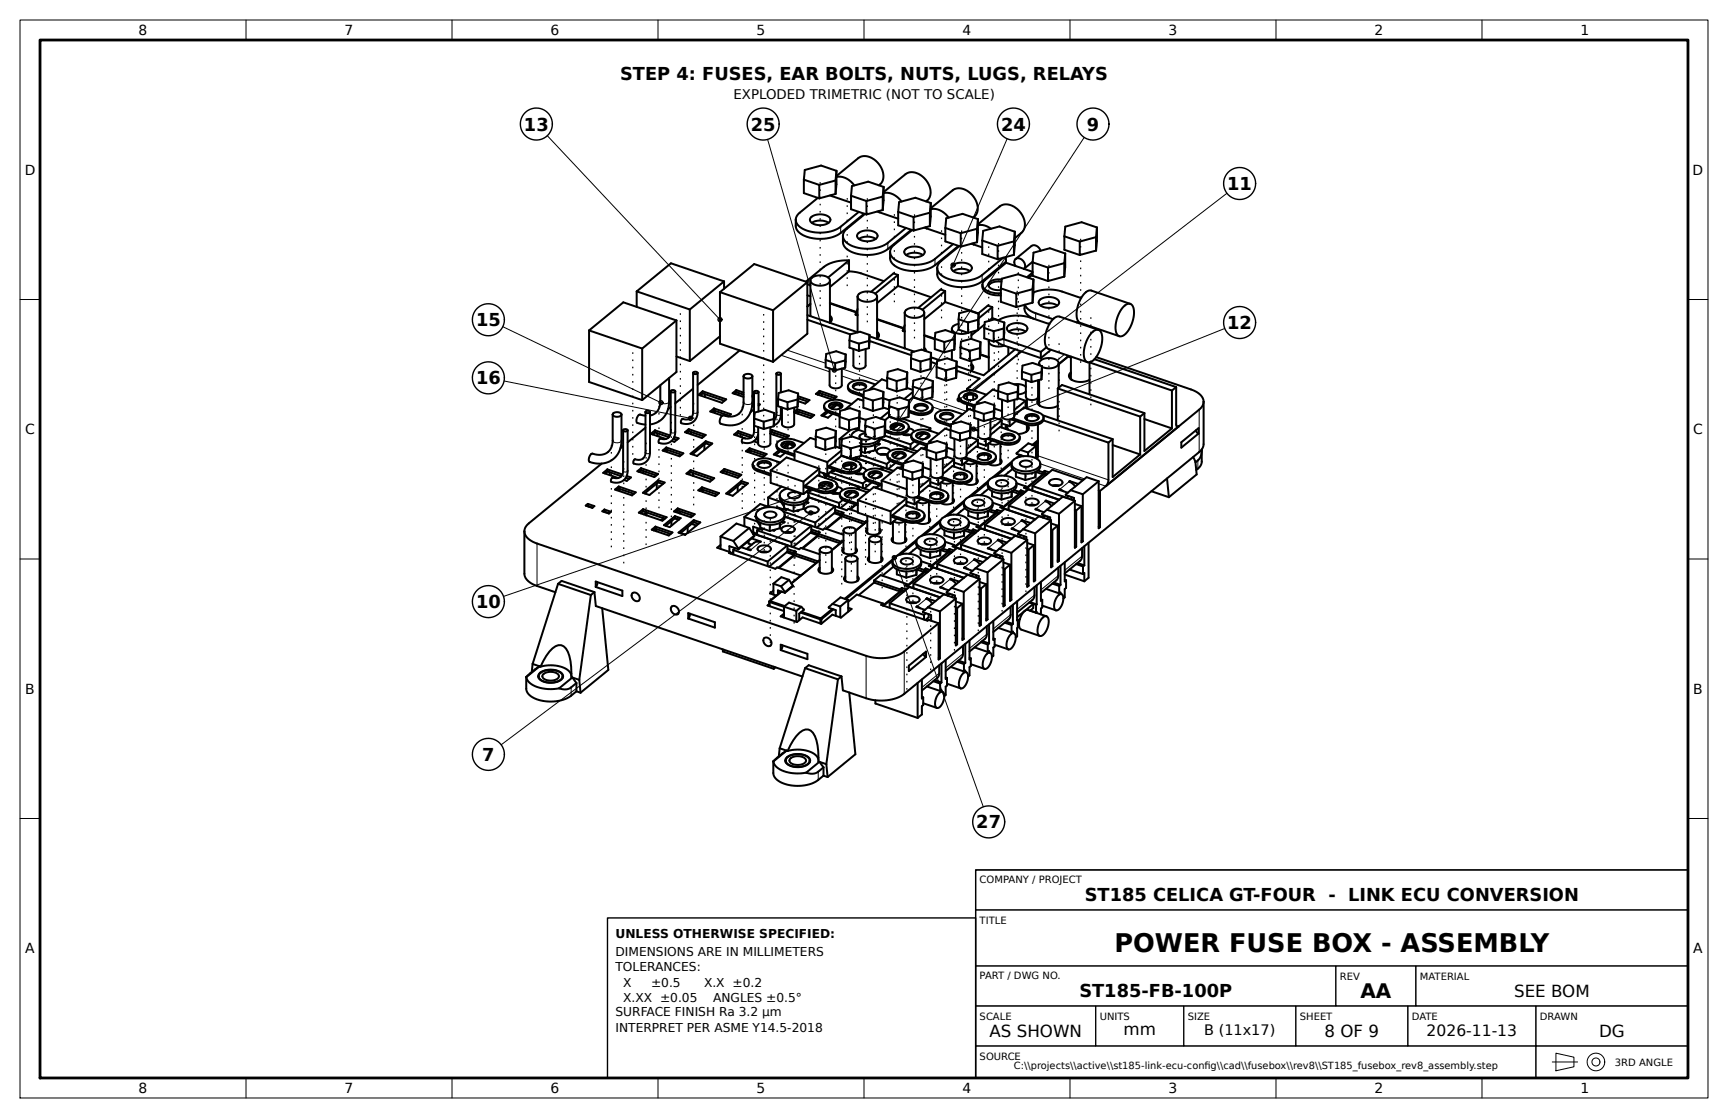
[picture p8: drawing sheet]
<svg xmlns="http://www.w3.org/2000/svg" width="432mm" height="279mm" viewBox="0 0 432 279" stroke-linecap="round" stroke-linejoin="round" font-family="sans-serif">
<defs><g id="words">
<text font-size="6.4" x="278.5" y="237.9">POWER FUSE BOX - ASSEMBLY</text>
<text font-size="5" x="339.9" y="249.4">AA</text>
<g font-size="4.4">
<text x="155" y="20.1">STEP 4: FUSES, EAR BOLTS, NUTS, LUGS, RELAYS</text>
<text x="130.9" y="32.6">13</text>
<text x="187.6" y="32.6">25</text>
<text x="250.1" y="32.6">24</text>
<text x="271.6" y="32.6">9</text>
<text x="306.7" y="47.5">11</text>
<text x="118.9" y="81.5">15</text>
<text x="306.7" y="82.3">12</text>
<text x="118.9" y="96">16</text>
<text x="118.9" y="152">10</text>
<text x="120.5" y="190.1">7</text>
<text x="244" y="207">27</text>
<text x="271.1" y="225.2">ST185 CELICA GT-FOUR - LINK ECU CONVERSION</text>
<text x="269.7" y="249.2">ST185-FB-100P</text>
</g>
<g font-size="4.2">
<text x="378.4" y="249.1">SEE BOM</text>
<text x="247.3" y="259.1">AS SHOWN</text>
<text x="280.7" y="258.8">mm</text>
<text x="331" y="259.1">8 OF 9</text>
<text x="399.6" y="259.1">DG</text>
</g>
<text font-size="3.9" x="356.5" y="259">2026-11-13</text>
<text font-size="3.6" x="300.9" y="258.7">B (11x17)</text>
<g font-size="3.5">
<text x="34.6" y="8.8">8</text>
<text x="86.1" y="8.8">7</text>
<text x="137.6" y="8.8">6</text>
<text x="189.1" y="8.7">5</text>
<text x="240.5" y="8.8">4</text>
<text x="292" y="8.8">3</text>
<text x="343.5" y="8.8">2</text>
<text x="395" y="8.8">1</text>
<text x="6.2" y="43.7">D</text>
<text x="423" y="43.7">D</text>
<text x="6.3" y="108.5">C</text>
<text x="423.1" y="108.5">C</text>
<text x="6.3" y="173.4">B</text>
<text x="423.1" y="173.4">B</text>
<text x="6.3" y="238.2">A</text>
<text x="423.1" y="238.2">A</text>
<text x="34.6" y="273.2">8</text>
<text x="86.1" y="273.2">7</text>
<text x="137.6" y="273.2">6</text>
<text x="189.1" y="273.1">5</text>
<text x="240.5" y="273.2">4</text>
<text x="292" y="273.2">3</text>
<text x="343.5" y="273.2">2</text>
<text x="395" y="273.2">1</text>
</g>
<text font-size="3.3" x="183.3" y="24.6">EXPLODED TRIMETRIC (NOT TO SCALE)</text>
<g font-size="3.1">
<text x="153.8" y="234.4">UNLESS OTHERWISE SPECIFIED:</text>
<text x="153.8" y="238.9">DIMENSIONS ARE IN MILLIMETERS</text>
<text x="153.8" y="242.7">TOLERANCES:</text>
<text x="155.7" y="246.6">X</text>
<text x="155.7" y="250.4">X.XX ±0.05</text>
<text x="162.7" y="246.6">±0.5</text>
<text x="175.9" y="246.6">X.X ±0.2</text>
<text x="178.2" y="250.4">ANGLES ±0.5°</text>
<text x="153.8" y="253.9">SURFACE FINISH Ra 3.2 µm</text>
<text x="153.8" y="258">INTERPRET PER ASME Y14.5-2018</text>
</g>
<g font-size="2.5">
<text x="244.8" y="220.6">COMPANY / PROJECT</text>
<text x="244.8" y="230.9">TITLE</text>
<text x="244.8" y="244.8">PART / DWG NO.</text>
<text x="334.8" y="244.9">REV</text>
<text x="354.8" y="244.9">MATERIAL</text>
<text x="244.8" y="254.9">SCALE</text>
<text x="274.8" y="254.9">UNITS</text>
<text x="296.8" y="254.9">SIZE</text>
<text x="324.8" y="254.9">SHEET</text>
<text x="352.8" y="254.9">DATE</text>
<text x="384.8" y="254.9">DRAWN</text>
<text x="244.8" y="264.9">SOURCE</text>
<text x="253.4" y="267.2">C:\\projects\\active\\st185-link-ecu-confg\\cad\\fusebox\\rev8\\ST185_fusebox_rev8_assembly.step</text>
<text x="300.9" y="267.2">i</text>
<text x="403.5" y="266.3">3RD ANGLE</text>
</g>
</g></defs>
<g fill="none" stroke="#000" stroke-width=".5">
<path d="M200.9 44.9v3.4l3.8 1.3M200.9 44.9l3.8 1.3M202.6 54.4a3.5 3.5 0 0 1 4.9 .3 1.71 1.71 0 0 1-2.1 1.5 2.56 2.56 0 0 1-3-1.3zM202.8 55.7a4.1 4.1 0 0 1 4.2 0M204.4 49.5l-4.6 3.7a2.31 2.31 0 0 0-1 1.7M204.7 46.2v3.4M207.4 48.8l5.3 1.8M207.8 48.7l.2 .3M208.8 45.1v3.4M208.8 45.1l-4.1 1.1M208.8 48.5l-4.1 1.1M209 44l5.5-4.5a3.8 3.8 0 0 1 5 1.4 3.7 3.7 0 0 1 .1 5.4"/>
<path d="M209 44.2a4.5 4.5 0 0 1 4.5 2.1M209 42.7v3.4l-.2 2.4M209 42.7l-.2 2.4M209 42.7l-3.8-1.3-4.1 1.1-.2 2.4M212.7 48.9v3.4l3.8 1.3M212.7 48.9l3.8 1.3M214.4 58.4a3.5 3.5 0 0 1 4.9 .3 1.71 1.71 0 0 1-2.1 1.6 2.56 2.56 0 0 1-3-1.4zM214.6 52.9l-4.5 3.8a9.4 9.4 0 0 1-10.6-.3l-.5-.7-.2-.8M214.6 59.7a4.1 4.1 0 0 1 4.2 0M215.9 53.4l-5.8 4.8a9.4 9.4 0 0 1-10.6-.2l-.6-1.3-.1-1.8M216.1 53.5l-4.5 3.7a2.31 2.31 0 0 0-1 1.7M216.5 50.2v3.4"/>
<path d="M219.2 52.9l5.2 1.8M219.6 52.8l.1 .3M220.6 49.1v3.4M220.6 49.1l-4.1 1.1M220.6 52.5l-4.1 1.1M220.8 48l5.5-4.5a3.8 3.8 0 0 1 5 1.4 3.7 3.7 0 0 1 .1 5.4M220.8 48.3a4.5 4.5 0 0 1 4.5 2.1M220.8 46.7v3.4l-.2 2.4M220.8 46.7l-3.8-1.3-4.1 1.1-.2 2.4M220.8 46.7l-.2 2.4M224.4 52.9v3.4l3.9 1.3M224.4 52.9l3.9 1.4"/>
<path d="M226.4 57l-4.5 3.7a9.4 9.4 0 0 1-10.6-.3l-.5-.7-.2-.8M227.7 57.4l-5.8 4.8a9.4 9.4 0 0 1-10.6-.2l-.6-1.2-.1-1.9M227.9 57.5l-4.5 3.7a2.31 2.31 0 0 0-1 1.8M228.3 54.3v3.3M231 56.9l5.2 1.8M231.4 56.8l.1 .3M232.4 53.2v3.3M232.4 53.2l-4.1 1.1M232.4 56.5l-4.1 1.1M232.6 52l5.4-4.4a3.8 3.8 0 0 1 5.1 1.3 3.7 3.7 0 0 1 .1 5.5M232.6 52.3a4.5 4.5 0 0 1 4.4 2.1M232.6 50.7l-3.9-1.3-4 1.1-.3 2.4"/>
<path d="M232.6 50.7v3.4l-.2 2.4M232.6 50.7l-.2 2.5M236.2 57v3.3l3.9 1.3M236.2 57l3.9 1.3M240.1 58.3v3.3M244.1 57.2v3.3M244.1 57.2l-4 1.1M244.4 56.1l5.4-4.5a3.8 3.8 0 0 1 5.1 1.4 3.8 3.8 0 0 1 .3 5.2l-1.6 1.3M244.4 56.3l.5-.1a4 4 0 0 1 2.7 1M244.4 54.8v3.3l-.3 2.4M244.4 54.8l-.3 2.4M244.4 54.8l-3.9-1.4-4 1.1-.3 2.5"/>
<path d="M253.6 57.9l-3.9-1.3-4 1.1-.3 2.4M253.6 57.9v3.4l-.2 2.4M253.6 57.9l-.2 2.4M266 59.1v3.3l3.8 1.3M266 59.1l3.8 1.3M273.9 59.3v3.3M273.9 59.3l-4.1 1.1M274.1 56.8v3.4l-.2 2.4M274.1 56.8l-.2 2.5M274.1 56.8l-3.8-1.3-4.1 1.1-.2 2.5M159.1 72.8l13.3 4.5M159.1 72.8v3.9"/>
<path d="M172.4 77.3v12.9M179.9 73l13.3 4.5M179.9 73v12.9l13.3 4.5M180.9 70.3l-8.5 7M180.9 70.3l-13.2-4.5-8.6 7M180.9 70.3v1.9M193.2 77.5v12.9M201.7 79.9l10.8 3.7M201.7 78.8l12.6 4.3M201.7 73.8l.8 .3M201.7 71l.8 .3M201.7 70.5l-8.5 7"/>
<path d="M201.7 70.5l-13.2-4.5-8.6 7M201.7 70.5v12.9l-8.5 7M202.5 70.1a2.22 2.22 0 0 1 2.8-1.3 2 2 0 0 1 2.1 1.2v.1M202.5 70.1a2.69 2.69 0 0 0 3.4 1.2l1.1-.5 .4-.7M202.5 76l-.8 .6M202.5 78.9l-.1 .1M202.5 70.1v8.9M207.4 78.9a1.01 1.01 0 0 1-.1 1.8M207.4 79.2a.89 .89 0 0 1-.1 1.5M207.4 75.7l6.6 2.3M207.4 75.8l6.6 2.3M207.4 70.1v10.5"/>
<path d="M212.2 65.1a9.8 9.8 0 0 0-6.3 1.6l-4.5 3.7M212.2 67.8l2.6 .4 6.1 2.1M212.2 67.8l-4.8 3.9M212.2 65.1v2.7M212.2 65.1l-5.3 4.3M213.8 78.5v.2l.5 .1M213.8 78.5l.5 .2M214.3 74.1a2.22 2.22 0 0 1 2.7-1.3 2 2 0 0 1 2.2 1.2v.1M214.3 74.1a2.69 2.69 0 0 0 3.4 1.2l1.1-.5 .4-.7M214.3 77.2l-.5 1.3M214.3 74.1v8.9M219.2 79.7l6.6 2.3"/>
<path d="M219.2 79.8l6.6 2.3M219.2 74.1v10.5M224.4 68.7l-1.1-.4-5.6 4.6M224.4 71.5l8.3 2.8M224.4 68.7v2.8M224.4 68.7l-5.7 4.7M224.4 71.5l-5.2 4.2M226.1 78.1a2.22 2.22 0 0 1 2.7-1.2 2 2 0 0 1 2.1 1.1l.1 .1M226.1 78.1a2.69 2.69 0 0 0 3.3 1.2l1.1-.4 .5-.8M226.1 78.1v9M226.2 62.4a3.5 3.5 0 0 1 4.8 .3 1.71 1.71 0 0 1-2 1.6 2.56 2.56 0 0 1-3-1.3zM226.4 63.7a4.1 4.1 0 0 1 4.2 0"/>
<path d="M231 78.1v9.5M236.2 75.5l8.3 2.8M236.2 72.7l-1.2-.3-5.6 4.6M236.2 72.7v2.8M236.2 72.7l-5.7 4.7M236.2 75.5l-5.2 4.3M238 66.4a3.5 3.5 0 0 1 4.8 .4 1.71 1.71 0 0 1-2 1.5 2.56 2.56 0 0 1-3.1-1.3zM238.2 61l-4.6 3.7a9.4 9.4 0 0 1-10.5-.2l-.5-.8-.2-.7M238.2 67.8a4.1 4.1 0 0 1 4.2 0M239.5 61.4l-5.9 4.9a9.4 9.4 0 0 1-10.5-.3l-.7-1.2v-1.8M239.5 79.8l2.4 .8M239.5 79.8v2.6l2.4 .8"/>
<path d="M239.7 61.5l-4.5 3.7a2.31 2.31 0 0 0-1 1.8M242.8 60.9l2.6 .9M243.2 60.8l.1 .3M244.1 60.5l-4 1.1M244.4 79.9v2.6M244.4 79.9l-2.5 .7M244.6 78.4l-.2 4.1M244.6 78.4l-.2 1.5M244.6 78.4l-2.4-.8-2.5 .7-.2 1.5M245.4 60.1v3.4l3.9 1.3M245.4 60.1l3.9 1.3M245.5 71.2a2.45 2.45 0 0 0 2.5 2.5l2.1 .1"/>
<path d="M245.5 71.2a2.9 2.9 0 0 0 2.9 2l1.7 .1M248 76.8l-1.2-.4-2.4 2M248 76.8l-3.4 2.8M248 79.5l-.9 .7M248 76.8v2.7M248 79.5l1.5 .5M249.3 61.4v3.4M250.1 72.1v3.3l3.8 1.3M250.1 72.1l3.8 1.3M250.3 70.4a2.95 2.95 0 0 0-3.3 1M250.3 69.9a2.9 2.9 0 0 0-3.3 1.1 1.68 1.68 0 0 0 2 1.5h1.1M250.7 64.4l-5.3 4.3a9.4 9.4 0 0 1-10.5-.2l-.5-.7-.2-.8"/>
<path d="M251.4 64.2v1.2l-6 4.9a9.4 9.4 0 0 1-10.5-.3l-.7-1.2v-1.8M253.4 60.3v3.4M253.4 60.3l-4.1 1.1M253.4 63.7l-4.1 1.1M253.8 64.7a1.72 1.72 0 0 1 1.9 .5 1.72 1.72 0 0 1 .2 2l2.1-1.8M253.8 64.7a1.29 1.29 0 0 0-.1 1.8M253.9 73.4v3.3M256 76.2v.9a3.1 3.1 0 0 0 2.3 2.6M256.1 76.2l.4 .6a4.6 4.6 0 0 0 2.3 1.5l4.3 1.5M258 72.3v3.3M258 72.3l-4.1 1.1M258 75.6l-4.1 1.1"/>
<path d="M258 67.9l-6.6-2.2-5.4 4.4-.5 1.1M258 65.6v3.3l3.9 1.3M258 65.6l3.9 1.3M258 68.1l-1.4 1.2M258 68.6l-1 .8M258.2 73.1a10.7 10.7 0 0 1 7.2-.2l4.8 1.6M258.2 69.9v3.3l-.2 2.4M258.2 69.9l-.2 2.4M258.2 69.9l-3.8-1.4-4.1 1.1-.2 2.5M259.8 75a3.5 3.5 0 0 1 4.8 .4 1.71 1.71 0 0 1-2 1.5 2.56 2.56 0 0 1-3.1-1.3zM260 76.4a4.1 4.1 0 0 1 4.2 0M260 62.7a1.67 1.67 0 0 0-2.2-1.2l-4 3.2"/>
<path d="M261.9 66.9v3.3M266 65.8v3.3M266 65.8l-4.1 1.1M266 69.1l-4.1 1.1M266.2 63.4v3.3l-.2 2.4M266.2 63.4l-.2 2.4M266.2 63.4l-3.9-1.4-4 1.1-.3 2.5M269.8 60.4v3.3M273.9 62.6l-4.1 1.1M282.4 75.9a2.98 2.98 0 0 0-2.7 2.3 5.8 5.8 0 0 0-.4 5.6l.4 .2M282.4 75.9a2.73 2.73 0 0 1 .9 3.1 6.5 6.5 0 0 1-3 5h-.6M282.4 75.9l-9.7-3.3h-.6a6.9 6.9 0 0 0-2.9 7.2l.2 .5"/>
<path d="M147.2 82.6l13.3 4.5M147.2 82.6v12.9l13.3 4.5M160.5 87.1v12.9M165 96.3v4a3.3 3.3 0 0 1-2.6 3.6M167.2 94.5v5.8a5.4 5.4 0 0 1-4.8 5.8M167.6 97.8v10.1a1.79 1.79 0 0 1-2.6 1.7l-.3 .3-.1 .6a2.79 2.79 0 0 0 4.1-2.6v-10.1M167.6 97.8a.68 .68 0 0 1 1.1 0M167.6 97.8l.6 .3 .5-.3M169 80.1l-8.5 7M169 80.1l-13.2-4.5-8.6 7M169 80.1v12.9l-8.5 7M169 89.1l3.4 1.1"/>
<path d="M173.2 93.2v9.8a1.79 1.79 0 0 1-2.7 1.7l-.2 .3-.2 .6a2.79 2.79 0 0 0 4.2-2.6v-9.8M173.2 93.2a.68 .68 0 0 1 1.1 0M173.2 93.2l.6 .3 .5-.3M173.2 97.1l-4.5 3.7M174.5 98.7l1.1-.9 5.9 2-1.1 .9zM175.6 97.8v.5M175.6 98.3l5.4 1.9M175.6 98.3l-.6 .5M176.1 98.5v.7M179.9 84l-7.5 6.2M184 97.5l-.9 .8 2.7 .9M184 97.5l1.8 .6"/>
<path d="M184 97.5v.5M184 98l-.5 .4M184 98h.1M184 98l1.8 .6M184.6 98.2v.6M184.8 87.6l-10.5 8.6M185.8 94v6.5a3.4 3.4 0 0 1-5 3.3 1.45 1.45 0 0 0-.7 2.1 5.6 5.6 0 0 0 7.9-5.4v-6.5M185.8 94a1.33 1.33 0 0 1 2.2 0M185.8 94a1.33 1.33 0 0 0 2.2 0M188 98.9h.2l-.2 .2M188.4 98v9.8a1.79 1.79 0 0 1-2.6 1.7l-.3 .3-.1 .6a2.77 2.77 0 0 0 4.1-1.8M188.4 98a.68 .68 0 0 1 1.1 0"/>
<path d="M188.4 98l.6 .3 .5-.3M189.5 98v4.8M194 93.4a.68 .68 0 0 1 1.1 0M194 93.4l.6 .3 .5-.3M194 93.4v10.1l-.1 .8-.4 .6M194.4 99.7v1.8l2.4 .8M194.4 99.7l2.4 .8M195.1 93.4v4.7M199.3 99.8v1.8M199.3 99.8l-2.5 .7M199.4 99l2.9 1-1.1 .9-1.8-.7M199.4 99.5l2.4 .9"/>
<path d="M199.4 98.3l-.1 3.3M199.4 98.3l-.1 1.5M199.4 98.3l-2.3-.8-2.5 .7-.2 1.5M203.9 98.4l.9-.7 4.3 1.4-1 .8zM204.8 98.2l-.5 .4 .5-.4M204.8 98.2l3.8 1.3M204.8 97.7v.5M204.8 98.2h.1M205.4 98.4v.6M206.3 89.9v1.9l2.4 .8M206.3 89.9l2.4 .9M207.3 92.1v4.2a1.84 1.84 0 0 0 3.1 0v-4.2"/>
<path d="M208.7 90.8v1.8M211.2 90.1v1.8M211.2 90.1l-2.5 .7M211.2 91.9l-2.5 .7M211.3 88.6l-.1 3.3M211.3 88.6l-.1 1.5M211.3 88.6l-2.3-.8-2.5 .7-.2 1.4M211.9 96.5a1.51 1.51 0 0 0 1.3 1.7l2.6 .9M211.9 96.5a1.63 1.63 0 0 0 1.3 1.3l2.6 .9M212.3 85.1v1.8l2.3 .8M212.3 85.1l2.3 .8M213.1 96.8a2.29 2.29 0 0 1 3.3 0"/>
<path d="M213.3 87.2v4.2a1.84 1.84 0 0 0 3 0v-4.2M213.3 96.2a2.32 2.32 0 0 1 3.1 .2l.1 .1a2.03 2.03 0 0 1-3.4 0zM214.3 82.9l-.1 .1M214.6 85.9v1.8M215.7 99.3v2.6l2.4 .8M215.7 99.3l2.4 .8M217.1 85.2v1.8M217.1 85.2l-2.5 .7M217.1 87l-2.5 .7M217.3 85.2l10.4 3.6M217.3 84.1l11.2 3.8M217.3 83.7l-.2 3.3"/>
<path d="M217.3 83.7l-.2 1.5M217.3 83.7l-2.4-.8-2.5 .7-.1 1.5M218.8 96.1l-2.5-.8a3.7 3.7 0 0 0-4.4 1v.2M219.2 82.9a1.01 1.01 0 0 1-.1 1.8 .91 .91 0 0 0 .1-1.4M220.6 99.4v2.6M220.6 99.4l-2.5 .7M220.8 99.5l1.5 .6M220.8 97.9l-.2 4.1M220.8 97.9l-.2 1.5M220.8 97.9l-2.4-.8-2.5 .7-.2 1.5M221.7 95.3l-1.4-.5-3.2 2.7M221.7 94.4v2.6l2.4 .8"/>
<path d="M221.7 94.4l2.4 .8M224.1 95.2v2.6M225.6 82.5v.2l.5 .2M225.6 82.5l.5 .2M226.1 87h-.1M226.1 81.3l-.5 1.2M226.1 86.9v.1M226.6 94.5v2.6M226.6 94.5l-2.5 .7M226.6 97.1l-2.5 .7M226.6 96.9l1.5 .5M226.7 93.1l-.1 4"/>
<path d="M226.7 93.1l-.1 1.4M226.7 93.1l-2.4-.9-2.5 .7-.1 1.5M227.6 89.5v2.6l2.4 .8M227.6 89.5l2.4 .8M228.1 98l-2.1 1.7M228.1 96.6v2.6l2.4 .8M228.1 96.6l2.4 .8M228.5 99.3v.1M230 90.3v2.6M230.5 97.4v2.6M231 86.9l.4 .9M231 87.3l.2 .4"/>
<path d="M231 83.8l5 1.7M231 83.9l2.6 .9M232.5 89.7v2.6M232.5 89.7l-2.5 .6M232.5 92.3l-2.5 .6M232.7 88.2l-.2 4.1M232.7 90.5l1.4 .5M232.7 89.3l2.2 .8M232.7 88.2l-.2 1.5M232.7 88.2l-2.4-.8-2.5 .7-.2 1.4M233 99.3l-2.5 .7M233 96.7v2.6"/>
<path d="M233 96.7l-2.5 .7M233.1 95.2l-2.4-.8-2.5 .7-.1 1.5M233.1 95.2l-.1 4.1M233.1 95.2l-.1 1.5M234 91.7v2.6l2.4 .8M234 91.7l2.4 .8M236 85.5v2.6M236.4 92.5v2.6M237.9 82.2a2.46 2.46 0 0 0 3.1 1.2l.9-.2M237.9 82.2v.8M237.9 87.5v2.5M238.5 84.8v2.6"/>
<path d="M238.5 84.8l-2.5 .7M238.5 87.4l-2.5 .7M238.6 83.3l-2.4-.8-2.5 .7-.1 4 2.4 .9M238.6 83.3l-.1 4.1M238.6 83.3l-.1 1.5M238.9 94.4l-2.5 .7M238.9 91.9v2.5M238.9 91.9l-2.5 .6M239.1 92.6l5.7 2-3.2 2.6M239.1 90.4l-2.4-.8-2.5 .6-.2 1.5M239.1 90.4l-.2 4M239.1 90.4l-.2 1.5"/>
<path d="M239.5 80.9a1.66 1.66 0 0 0-1.6 1.3M239.6 99.1a1.51 1.51 0 0 0 1.3 1.7l2.7 .9M239.6 99.1a1.63 1.63 0 0 0 1.3 1.3l2.7 .9M240 86.8l2.4 .9M240 86.8v2.6l2.4 .8M240.9 99.3a2.29 2.29 0 0 1 3.2 0M241 98.7a2.32 2.32 0 0 1 3.2 .3v.1a2.03 2.03 0 0 1-3.4 0zM241.6 97.2v.4M241.6 98.8v1.1M241.6 97.2l1.2 .4M241.9 80.6v2.6M242.4 87.7v2.5"/>
<path d="M242.7 91a1.01 1.01 0 0 1 0 1.7M242.7 91.3a.89 .89 0 0 1 0 1.4M242.7 83v1.7M242.7 90.1v2.5M243.2 98.7v1.2M244.3 82.5l-1.6 1.3M244.4 82.5l-2.5 .7M244.9 89.6l-2.5 .6M244.9 87v2.6M244.9 87l-2.5 .7M245 88.6l2.1 .8M245 88.5l2.1 .8"/>
<path d="M245 85.5l-2.4-.8-2.5 .7-.1 1.4M245 85.5l-.1 4.1M245 85.5l-.1 1.5M245.9 82l2.4 .8M245.9 82v2.6l2.4 .8M246 81.1l-1.6 1.3M246.5 98.6l-2.4-.8a3.7 3.7 0 0 0-4.5 1.1v.2M247.1 85.3a2.72 2.72 0 0 0 3.5 1.2l.3-.1M247.1 85.3v7.4M247.2 85l-.1 .3M248.3 82.8v2.6M248.9 85.2l1.7 1 9.5 3.3"/>
<path d="M249.4 80.1a10.2 10.2 0 0 1 8.1-.7l4.7 1.6M249.4 97.8l-1.3-.4-4 3.2M249.4 97.7l2.4 .9M249.4 97.7v1.9l2.4 .8M250.4 99.9v4.2a1.84 1.84 0 0 0 3 0v-4.2M250.7 84.7l9.4 3.2M250.8 84.7l-2.5 .7M250.8 82.1v2.6M250.8 82.1l-2.5 .7M251 80.6l-2.4-.8-2.5 .7-.2 1.5M251 80.6l-.2 4.1M251 80.6l-.2 1.5"/>
<path d="M251.8 98.6v1.8M251.8 81.5a3.5 3.5 0 0 1 4.9 .4 1.71 1.71 0 0 1-2 1.5 2.56 2.56 0 0 1-3.1-1.3zM252 86.7v2M252.1 82.9a4.1 4.1 0 0 1 4.2 0M253.4 96a3.4 3.4 0 0 1 2.9 .7M253.7 87.3l-7.9 6.5-6.7-2.3M254.3 97.9v1.8M254.3 97.9l-2.5 .7M254.3 99.7l-2.5 .7M254.3 99.5l2 .7M254.4 96.4l-.1 3.3M254.4 96.4l-.1 1.5"/>
<path d="M254.4 96.4l-2.3-.8-2.5 .7-.2 1.4M255.2 87.8l-11.9 9.8M255.4 92.9l2.3 .8M255.4 92.9v1.8l2.3 .8M256.3 97.9l-.8 .4-1.1 .3M256.3 95v4.2a1.84 1.84 0 0 0 3.1 0v-4.2M256.6 99.6v2.5M257.7 93.7v1.8M259.7 90.8a2.22 2.22 0 0 1 2.7-1.3 2 2 0 0 1 2.1 1.2v.1M259.7 90.8l.2 .6M259.7 99.6a1.13 1.13 0 0 0-.5 1.2 1.13 1.13 0 0 0 1.1 .8l2.1 .4 1.9-.6M259.7 99.9a.94 .94 0 0 0 .2 1.5"/>
<path d="M259.7 95l-.3 .3M259.7 90.8v.5M259.7 95v6.2M260.1 87.9v1.6M260.2 93v1.8M260.2 93l-2.5 .7M260.2 94.8l-2.5 .7M260.4 91.5l-.2 3.3M260.4 91.5l-.2 1.5M260.4 91.5l-2.4-.8-2.5 .7-.1 1.5M261.5 86.8l.5 .4 9.8 3.3M261.5 86.8l-1.4 1.1"/>
<path d="M262.6 87.4l-2.5 2.1M264.3 97.1l1.1-.9 20.6 7M264.3 97.1v8M264.3 97.1l20.6 7M264.5 90.8a1.88 1.88 0 0 1-2.2 1.2h-1l-.9-.3M264.5 90.8v6.1M266.9 89.1l-.2 .1M266.9 89.1l-2.4 1.9M266.9 89.1l.7 .3M267.6 93.1a1.13 1.13 0 0 0-.4 1.2 1.13 1.13 0 0 0 1 .8l2.1 .4 2-.6M267.6 93.4a.94 .94 0 0 0 .2 1.5M267.6 89.1v5.6"/>
<path d="M269.4 80.3l.5 .4 9.8 3.3M269.4 80.3l-.3 .3M270.6 80.9l-.2 .1M272.3 90.6v8M272.3 90.6l20.5 7M272.3 94.9h.1M272.3 90.6h.1M273.5 89.8l20.4 6.9M273.9 89.2l23.7 8.1a3.9 3.9 0 0 1 3.2 3.1M274.5 82.4a2.98 2.98 0 0 0-2.7 2.3 5.8 5.8 0 0 0-.4 5.6l.4 .2M274.5 82.4a2.73 2.73 0 0 1 .9 3.1 6.5 6.5 0 0 1-3.1 5h-.5M274.5 82.4l-9.7-3.3h-.7a6.9 6.9 0 0 0-2.8 7.2l.2 .5"/>
<path d="M292.8 97.6v9.5M293.9 96.7v9.3a.42 .42 0 0 0 .1 .6 .42 .42 0 0 0 .6-.1M293.9 96.7l-1.1 .9M150.4 115.9l-18.3 14.9a2.61 2.61 0 0 0-1.1 2M151.8 117.3l-1.1 .9 3.8 1.3M151.8 117.3l3.7 1.3M151.8 117.8l-.6 .5M151.8 117.3v.5M151.8 117.8l3.5 1.2M152.3 118v.7M153.1 103.6v6.5a3.4 3.4 0 0 1-5 3.3 1.45 1.45 0 0 0-.7 2.1 5.6 5.6 0 0 0 7.9-5.4v-6.5M153.1 103.6a1.33 1.33 0 0 1 2.2 0"/>
<path d="M153.1 103.6a1.33 1.33 0 0 0 2.2 0M155.7 107.5v10.2a1.79 1.79 0 0 1-2.6 1.7l-.3 .3-.1 .6a2.79 2.79 0 0 0 4.1-2.6v-10.2M155.7 107.5a.68 .68 0 0 1 1.1 0M155.7 107.5l.6 .3 .5-.3M155.7 111.5l-.7 .5M156.4 119.4l.8 .3M156.6 119l1.1 .3-1.1 .9-.7-.3M159.3 117.8l.9-.8 4.2 1.5-.9 .7zM160.2 117v.5l3.8 1.3M160.2 117.5l-.5 .4M160.2 117.5h.1M160.8 117.7v.6"/>
<path d="M161.3 103.9h-.3a1.3 1.3 0 0 0-1.6 .1 1.3 1.3 0 0 0-.3 1.6l2.2 .5M161.3 103v10.1a1.79 1.79 0 0 1-2.7 1.7l-.2 .3-.2 .6a2.79 2.79 0 0 0 4.2-2.6v-10.1M161.3 103a.68 .68 0 0 1 1.1 0M161.3 103l.6 .3 .5-.3M161.3 106.9l-4.5 3.6M163.7 107.5l-1.1 .9 3.8 1.3M163.7 107.5l3.7 1.3M163.7 108.1l-.6 .5M163.7 107.5v.6M163.7 108.1l3.5 1.2M164.2 108.3v.7M165.6 112.6l.9-.8 4.3 1.5-1 .7z"/>
<path d="M166.5 111.8v.6l3.8 1.3M166.5 112.4l-.5 .3M166.5 112.4h.1M166.7 112.4v.6M167.6 101.7l-.7 .6M168.3 109.6l.8 .3M168.5 109.2l1.1 .4-1.1 .8-.7-.2M171.2 108l.9-.7 4.2 1.4-.9 .8zM171.5 118.4l1.1-.9 5.9 2-1.1 .9zM172.1 107.8l3.8 1.3M172.1 107.3v.5M172.1 107.8l-.5 .4"/>
<path d="M172.5 113.4l3.8-3.1 1.7 .5-3.8 3.2zM172.6 118l-.6 .5M172.6 117.5v.5M172.6 118l5.4 1.9M172.7 108v.5M173.2 118.2v.7M176 111.1v1.4M176.3 110.8l-3.3 2.7M176.3 110.3v.5M176.3 110.8l1.2 .4M178.4 102.1l-.9 .7 3 1.1M178.4 102.1l4.3 1.4-.7 .6"/>
<path d="M178.4 102.6l-.5 .4M178.4 102.1v.5M178.4 102.6l3.8 1.3M178.6 102.7v.5M180.1 118l.9-.8 4.3 1.5-1 .7zM181 117.2v.5l3.8 1.3M181 117.7l-.5 .4M181.6 117.9v.6M184.5 107.7l-1.1 .9 2.9 1M184.5 107.7l3.6 1.3M184.5 107.7v.6M184.5 108.3l3.2 1.1"/>
<path d="M184.5 108.3l-.6 .5M185.1 108.5v.7M186.4 112.8l.9-.8 4.3 1.5-1 .7zM187.3 112v.5l3.8 1.3M187.3 112.6l-.5 .3M187.3 112.5v.1M187.5 112.6v.6M188.1 116.1a1.51 1.51 0 0 0 1.3 1.7l3.2 1M188.1 116.1a1.63 1.63 0 0 0 1.3 1.3l3.2 1M188.2 100.5v.5M188.2 100.5l-.2 .2M188.2 100.5l.2 .1"/>
<path d="M188.2 101l-.2 .3M188.2 101l.2 .1M188.3 110.3l1 .3 .2-.1M188.4 102.3l-.9 .7M188.5 104.6v1.8l2.3 .8M188.5 104.6l2.3 .8M188.9 109.8l.6 .2M189.2 109.3l.3 .1M189.3 116.3a2.29 2.29 0 0 1 3.3 0M189.5 106.7v4.2a1.84 1.84 0 0 0 3 0v-4.1M189.5 115.7a2.32 2.32 0 0 1 3.1 .2l.1 .2a2.03 2.03 0 0 1-3.4 0zM189.5 101l.4 .1-.4 .3"/>
<path d="M190.8 105.4v1.8M192.6 117.6v3.1l8.2 2.8M192.6 117.6l8.2 2.8M192.9 107.4l-.4 .4M192.9 107.4l4.3 1.5-1 .8-3.7-1.3M192.9 108l3.8 1.3M192.9 107.4v.6M192.9 108l-.4 .3M193.3 104.7v1.8M193.3 104.7l-2.5 .7M193.3 106.5l-2.5 .7M193.5 108.2v.5"/>
<path d="M193.5 103.2l-.2 3.3M193.5 103.2l-.2 1.5M193.5 103.2l-2.4-.8-2.5 .7-.1 1.5M194 111.2a1.51 1.51 0 0 0 1.4 1.7l3.1 1.1M194 111.2a1.63 1.63 0 0 0 1.4 1.3l3.1 1.1M194.6 112.5l-1.2 1.1 1.6 .5 1.2-.9M195 115.6l-2.5-.8a3.7 3.7 0 0 0-4.4 1.1v.2M195 112.7l-1.2 1M195.1 101.8v1.7a2.82 2.82 0 0 1-1.7 2.8M195.3 111.4a2.29 2.29 0 0 1 3.3 0M195.4 101.9v4.1a1.84 1.84 0 0 0 3.1 0v-4.1M195.4 110.8a2.32 2.32 0 0 1 3.2 .2v.2a2.03 2.03 0 0 1-3.3 0z"/>
<path d="M196.8 100.5v1.8M196.8 111.3v.8M196.9 110.7l-1.3 1M197.2 111l-1.2 .9M197.2 110.7v.3M197.2 111l1.2 .4M198.5 111.3l-.9 .7M198.5 112.7l8.2 2.8M198.5 112.7v2.3M199.2 102.3l4.3 1.4-1 .8-4-1.4M199.2 102.3l-.7 .6M199.2 102.8l3.8 1.3"/>
<path d="M199.2 102.3v.5M199.2 102.8l-.5 .4M199.3 101.6l-2.5 .7M199.4 102.9v.5M200.9 110.7l-2.4-.8a3.7 3.7 0 0 0-4.4 1.1l-.1 .2M203.8 109.1v2.5l2.4 .8M203.8 109.9l-1.3-.5-4 3.3M203.8 109.1l2.4 .8M204.7 117.1l-8.2-2.8-3.9 3.3M204.7 117.1l-3.9 3.3M204.7 117.9l2 .7M204.7 117.1v1.8"/>
<path d="M205.9 101.4a1.51 1.51 0 0 0 1.4 1.7l2.5 .9M205.9 101.4a1.63 1.63 0 0 0 1.4 1.3l2.5 .9M206.1 118.7h-.1M206.1 118.4h.1M206.2 109.9v2.5M206.2 118.5l-.5-.3 .6 1M206.2 118.5l-.2 .2 11.3 3.9M206.2 118.5v.3M206.3 119.2l-.1 .3M206.3 119.2l-.2 .2M206.5 102.8l-1.2 1 1.6 .6 1.2-1M206.7 118.6l-.3 .2"/>
<path d="M206.7 115.5v3.1M206.9 103l-1.2 1M207 118.3v.7M207.1 116.5v.4l3.6 1.2a3.7 3.7 0 0 0 4.5-1.1v-.2M207.2 101.6a2.29 2.29 0 0 1 3.3 0M207.3 101.1a2.32 2.32 0 0 1 3.2 .2v.1a2.03 2.03 0 0 1-3.4 0zM207.4 118l8.2 2.8M207.9 117.6l.4 .2M208.1 102v.2M208.2 117.4l.1 .2M208.2 117.4l2 .7M208.3 117.3l-1.6 1.3"/>
<path d="M208.3 117.6v.2M208.5 117.5l-.2 .1M208.6 117.5l-.3 .3M208.7 109.2v2.6M208.7 109.2l-2.5 .7M208.7 111.8l-2.5 .6M208.7 111.6l1.5 .5M208.8 101l-1.3 1M208.9 107.7l-.2 4.1M208.9 107.7l-2.4-.8-2.5 .7-.2 1.5M208.9 107.7l-.2 1.5M209.1 101v.2"/>
<path d="M209.1 101.2l1.2 .4M209.1 101.2l-1.2 1M209.8 104.2v2.6l2.4 .8M209.8 104.2l2.4 .8M209.8 109.7v2.2M209.8 109.7l.6 .2M209.8 111.8l-.1 .1M210.2 118v.1M210.2 111.2v2.6l2.4 .8M210.2 112.6l-3.5 2.9M210.2 111.2l2.4 .8M210.4 101.5l-.9 .7"/>
<path d="M210.4 118l-.2 .1M210.7 116.6a2.29 2.29 0 0 1 3.2 0M210.7 114v.1M210.8 116.1a2.32 2.32 0 0 1 3.2 .2v.1a2.03 2.03 0 0 1-3.4 0zM211.7 114.3v.1M212.2 105v2.6M212.5 107.5l-2.7 2.2M212.6 112v2.6M212.7 109.1h.1M212.7 116.1v1.2l.1-1.3-2.1 .5M212.8 101l-2.4-.9a3.7 3.7 0 0 0-4.4 1.1l-.1 .2M213.5 118.2a2.82 2.82 0 0 0 2.4 .1"/>
<path d="M213.7 107.2l2.5 .8M213.9 114.3l-.5 .7M213.9 114.3l-.1 .8M213.9 114.5l9.4 3.2M214 118.4h1.6M214.1 118.5h1.3M214.6 107.4a2.04 2.04 0 0 0-1.9 1.7M214.7 104.3v2.6M214.7 104.3l-2.5 .7M214.7 106.9l-2.5 .7M214.8 104.4l1.5 .5M214.8 102.8l-.1 4.1"/>
<path d="M214.8 102.8l-.1 1.5M214.8 102.8l-2.4-.8-2.5 .7-.1 1.5M215.1 111.4v2.6M215.1 111.4l-2.5 .6M215.1 114l-2.5 .6M215.1 113.8l6.5 2.1M215.2 116.8a1.25 1.25 0 0 1 1.3 .9M215.2 116.4a2.03 2.03 0 0 1-2.2 1.5l-1.9-.1-4-1.3M215.2 116.4a1.63 1.63 0 0 0-1.3-1.3l-3.6-1.2-3.2 2.6M215.2 116.4v.4M215.2 112.9l.9 .3M215.3 109.9l-2.4-.8-2.5 .7-.2 1.4"/>
<path d="M215.3 109.9l-.2 4.1M215.3 109.9l-.2 1.5M215.7 100.1l-1.3-.4-3.3 2.7M215.8 118.6a1.51 1.51 0 0 0 1.3 1.7l3.2 1.1M215.8 118.6a1.63 1.63 0 0 0 1.3 1.3l3.2 1.1M216.1 111.6v1.6M216.2 108.3l-.8 .2a.67 .67 0 0 0-.6 .7 .67 .67 0 0 0 .7 .6l.5 .1a2.1 2.1 0 0 0 1.7-.4M216.2 106.4v2.5l2.4 .9M216.2 106.4l2.4 .8M217.1 118.8a2.29 2.29 0 0 1 3.2 0M217.2 112.9l.2 .1-.2 .1-.3-.1M217.2 118.2a2.32 2.32 0 0 1 3.2 .3v.1a2.03 2.03 0 0 1-3.4 0z"/>
<path d="M218.1 100.1v2.6M218.6 107.2v2.6M218.7 111.2v1.3M218.7 112.5l-2.6 .7M218.8 111.1l-.1 1.4M218.9 118.1l-1.4 1.2M219.3 110.8l.6 .2-.2 .1-.7-.1M219.8 109.4a4.2 4.2 0 0 1-4.5 1.5M219.9 109.4a2.36 2.36 0 0 1-2.6 2.2h-2M219.9 109.6l9.3 3.2M219.9 113.6h1.6M220 117.2l.6-.4v.6"/>
<path d="M220.1 113.6h1.3M220.2 118.6l-1 .9M220.6 102l-2.5 .7M220.6 101.8l1.5 .5M221.1 106.5v2.6M221.1 106.5l-2.5 .7M221.1 109.1l-2.5 .7M221.1 108.9l6.4 2.2M221.2 105l1-.8 3.6 1.2a1.63 1.63 0 0 1 1.3 1.3M221.2 105l-2.4-.8-2.5 .7-.1 1.5M221.2 105l-.1 4.1M221.2 105l-.1 1.5"/>
<path d="M221.6 115.9v1.2M221.8 113.7a1.51 1.51 0 0 0 1.3 1.7l2.6 .9M221.8 113.7a1.63 1.63 0 0 0 1.3 1.3l2.6 .9M222.1 101.5v2.6l2.4 .8M222.1 102.8l-2.1 1.8M222.1 101.5l2.4 .8M222.4 112.8a2.03 2.03 0 0 0-3.4 0 2.05 2.05 0 0 0 2.8 .7M222.5 115.2l-.9 .7M222.6 104.2v.1M222.7 106.3a2.32 2.32 0 0 1 3.2 .2v.2a2.03 2.03 0 0 1-3.4 0zM222.7 118.2l-2.4-.9a3.7 3.7 0 0 0-4.5 1.1v.2M222.8 106.6l-.2 .3"/>
<path d="M222.8 106.6a2.4 2.4 0 0 1 3 .3M222.8 106.6l.8 .2M223 113.9a2.29 2.29 0 0 1 3.3 0M223.1 113.4a2.32 2.32 0 0 1 3.2 .2v.1a2.03 2.03 0 0 1-3.3 0zM223.8 115.7l-1.9 1.5M224 104.7v.1M224.2 104.8h-.1M224.4 106.2l-1.4 1.1M224.5 102.3v2.6M224.8 113.3l-1.3 1.1M225.4 108.5a2.82 2.82 0 0 0 2.4 .1M225.5 104.6l7 2.4"/>
<path d="M225.6 117.3v1.8l2.4 .8M225.6 117.3l2.4 .8M225.6 117.3l-1.3-.4-4 3.2M225.7 116.3l-.9 .7M225.7 116.5l-.8 .6M225.9 108.7h1.6M225.9 112.4l.6-.5v.7M226 108.7h1.3M226.1 113.8l-1 .8M226.3 115.2l.6 .3M226.3 115.2v.4M226.6 119.4v4.2a1.84 1.84 0 0 0 3 0v-4.2"/>
<path d="M227 104.2l-2.5 .7M227 101.6v2.6M227 101.6l-2.5 .7M227.1 107a1.25 1.25 0 0 1 1.3 .9M227.1 106.7a2.03 2.03 0 0 1-2.2 1.5l-1.6-.1-2.1-.6M227.1 106.7a1.71 1.71 0 0 1-1.9 1.8h-1.9l-2.1-.6M227.1 100.1l1-.8 3.6 1.2a1.63 1.63 0 0 1 1.3 1.3M227.2 100.1l-2.4-.8-2.5 .7-.2 1.5M227.2 100.1l-.2 4.1M227.2 100.1l-.2 1.5M227.5 111.1v1.1M227.7 108.9a1.51 1.51 0 0 0 1.3 1.7l2.7 .9-1 .7"/>
<path d="M227.7 108.9a1.63 1.63 0 0 0 1.3 1.2l2.7 1M228 118.1v1.8M228.5 110.3l-1 .8M228.5 102a2.29 2.29 0 0 1 3.3 0M228.6 101.4a2.32 2.32 0 0 1 3.2 .3v.1a2.03 2.03 0 0 1-3.3 0zM228.6 113.3l-2.4-.8a3.7 3.7 0 0 0-4.4 1v.2M229 109.1a2.29 2.29 0 0 1 3.2 0M229.1 108.5a2.32 2.32 0 0 1 3.2 .2v.2a2.03 2.03 0 0 1-3.4 0zM229.7 110.8l-1.8 1.5M230.5 117.4v1.8M230.5 117.4l-2.5 .7M230.5 119.2l-2.5 .7"/>
<path d="M230.5 119l2 .7M230.6 115.9l-.1 3.3M230.6 116.7l1.9 .7M230.6 115.9l-.1 1.5M230.6 115.9l-2.3-.8-2.5 .7-.2 1.5M230.8 108.4l-1.4 1.1M231.6 112.4v1.8l2.3 .8M231.6 112.4l-1.4-.4-3.9 3.2M231.6 112.4l2.3 .8M231.6 111.6l-.7 .6M232.1 108.9l-1 .8M232.2 110.4l.7 .2"/>
<path d="M232.2 110.4v.4M232.5 119.7v1.8M232.5 119.7l-2.9 2.3M232.5 107l-.6 .5M232.5 107v.7M232.5 114.5v4.2a1.84 1.84 0 0 0 3.1 0v-4.1M233 101.8a2.03 2.03 0 0 1-2.2 1.5h-1.5l-2.1-.7M233 101.8a1.71 1.71 0 0 1-1.8 1.8l-1.9 .1-2.2-.7M233.7 104a1.51 1.51 0 0 0 1.3 1.7l2.6 .9M233.7 104a1.63 1.63 0 0 0 1.3 1.3l2.6 .9M233.9 113.2v1.8M234.5 119.5v1.6"/>
<path d="M234.6 108.4l-2.4-.8a3.7 3.7 0 0 0-4.5 1.1v.2M234.9 104.2a2.29 2.29 0 0 1 3.3 0M235 103.6a2.32 2.32 0 0 1 3.2 .2v.2a2.03 2.03 0 0 1-3.3 0zM235.6 118.4l2.4-1.9 3.6 1.2a1.63 1.63 0 0 1 1.3 1.3M236 119.9l-1.5 1.2M236.4 112.5v1.8M236.4 112.5l-2.5 .7M236.4 114.3l-2.5 .7M236.5 114.1l1.9 .7M236.6 111l-.2 3.3M236.6 111.9l1.9 .6M236.6 111l-2.4-.8-2.5 .7-.1 1.5"/>
<path d="M236.6 111l-.2 1.5M237.5 107.5v1.8l2.4 .8M237.5 107.6l-1.3-.5-4 3.3M237.5 107.5l2.4 .8M238.2 105.5l.6 .2M238.2 105.5v.4M238.4 119.2a2.29 2.29 0 0 1 3.3 0M238.4 115.6l2 .7M238.4 114.8l-2.8 2.3M238.4 114.8v1.8M238.5 118.6a2.32 2.32 0 0 1 3.2 .2v.2a2.03 2.03 0 0 1-3.4 0zM238.5 109.7v4.1a1.84 1.84 0 0 0 3 0v-4.1"/>
<path d="M239.9 108.3v1.8M240.4 114.6v1.7M240.5 103.5l-2.4-.8a3.7 3.7 0 0 0-4.4 1.1v.2M240.9 119.7v.1M241 119.6l-.1 .1M241 115.8v1.7M241 118.7v1M241.5 113.6l2.5-2 3.5 1.2a1.63 1.63 0 0 1 1.4 1.3M241.6 101v1.6M242 115l-1.6 1.3M242.4 107.6v1.8M242.4 107.6l-2.5 .7"/>
<path d="M242.4 109.4l-2.5 .7M242.4 109.2l2 .7M242.5 106.1l-.1 3.3M242.5 107l1.9 .6M242.5 106.1l-.1 1.5M242.5 106.1l-2.3-.8-2.5 .7-.2 1.5M242.9 119a2.03 2.03 0 0 1-2.2 1.5l-1.9-.1-3.5-1.2M242.9 119a1.71 1.71 0 0 1-1.8 1.8h-2.3l-3.9-1.4M243.2 101.6v1M243.5 102.6l2.3 .8M243.5 102.7l-1.4-.5-3.9 3.3M243.5 102.6v1.8l2.3 .8"/>
<path d="M243.8 115.6a2.36 2.36 0 0 1-2.6 0M244 119.6a.84 .84 0 0 1 .2 1 .84 .84 0 0 1-.9 .5l-1.2 .1-1-.3M244 120a.56 .56 0 0 1-.1 .9M244 115.7v5M244.1 100.6l.7 .2M244.1 100.6v.4M244.3 114.3a2.29 2.29 0 0 1 3.3 0M244.4 109.9l-2.9 2.3M244.4 109.9v1.8M244.4 110.7l2 .7M244.4 113.7a2.32 2.32 0 0 1 3.2 .3v.1a2.03 2.03 0 0 1-3.3 0zM244.4 104.8v4.1a1.84 1.84 0 0 0 3.1 0v-4.1"/>
<path d="M245.8 103.4v1.8M246.4 109.7v1.7M246.9 114.8l-.1 .1M246.9 110.9v1.7M246.9 113.8v1M247.5 108.7l2.4-2 3.6 1.2a1.63 1.63 0 0 1 1.3 1.3M247.9 110.1l-1.5 1.3M248.3 102.8v1.8M248.3 102.8l-2.5 .6M248.3 104.6l-2.5 .6M248.4 104.4l1.9 .6M248.5 101.3l-.2 3.3"/>
<path d="M248.5 102.1l1.9 .7M248.5 101.3l-2.4-.8-2.5 .6-.1 1.5M248.5 101.3l-.2 1.5M248.9 114.1a2.03 2.03 0 0 1-2.3 1.5l-1.9-.1-3.5-1.2M248.9 114.1a1.71 1.71 0 0 1-1.9 1.9l-2.3-.1-3.9-1.4M249.8 110.7a2.36 2.36 0 0 1-2.7 0M250 114.8a.84 .84 0 0 1 .2 1 .84 .84 0 0 1-.9 .4l-1.3 .1-.9-.3M250 115.1a.56 .56 0 0 1-.2 .9M250 110.8v5.1M250.3 109.4a2.29 2.29 0 0 1 3.3 0M250.3 105l-2.8 2.3M250.3 105.8l2 .7"/>
<path d="M250.3 105v1.9M250.4 108.9a2.32 2.32 0 0 1 3.2 .2v.1a2.03 2.03 0 0 1-3.4 0zM251.5 106.2l-.2 .5v.5M251.7 106.4l-.3 .8M251.7 106.3v1M252.3 104.8v1.7M252.8 115.9a2.35 2.35 0 0 0 2.5 2.4 4.5 4.5 0 0 0 4.6-1.4l.1-1M252.8 115.9a2.73 2.73 0 0 1 2.9-1.9 4.1 4.1 0 0 1 4.2 1.6l.1 .3M252.8 115.9a2.78 2.78 0 0 0 2.9 1.9 4.2 4.2 0 0 0 4.2-1.5l.1-.4M252.8 115.8l-4 3.3M252.9 115.3l-4.9 4M253 117.2l-2 1.7"/>
<path d="M253.4 103.8l2.5-2 3.5 1.3a1.63 1.63 0 0 1 1.4 1.2M253.9 117.9v1.3l2.3 .8M253.9 105.2l-1.6 1.3M254.8 109.2a2.03 2.03 0 0 1-2.2 1.5l-1.9-.1-3.5-1.2M254.8 109.2a1.71 1.71 0 0 1-1.8 1.9l-2.3-.1-3.9-1.4M254.9 113.7l-.9 .8M255 115.6a1.99 1.99 0 0 1 2.9 .3 1.84 1.84 0 0 1-3.1 0zM255 112.4l-1 1 1.8 .6M255 112.4l1.9 .7M255.2 113.8l-.5 .4M255.8 114h.1M256.2 118.4v1.6"/>
<path d="M256.2 104.6a2.29 2.29 0 0 1 3.3 0M256.3 100.2l-2.9 2.3M256.3 100.2v1.8M256.3 104a2.32 2.32 0 0 1 3.2 .2v.1a2.03 2.03 0 0 1-3.3 0zM256.6 106.4a.94 .94 0 0 1-.2 1.5M256.6 104.2v.7M256.6 106.1v1.6M256.7 106.2a1.12 1.12 0 0 1 .3 1.2 1.12 1.12 0 0 1-1 .7l-1.6 .4M256.9 113.1v.9M258.7 117.9v1.4M258.7 119.3l-2.5 .7M258.9 117.9l1.7 .6"/>
<path d="M258.9 117.9l-.2 1.4M258.9 111.5v2.9M258.9 111.5l-2 1.6M258.9 111.5l-1.9-.7-2 1.6M258.9 113.6l.5 .1M258.9 112.7l.5 .1M259.3 117.6l1.3 .4M259.4 114l-.6 .5M259.4 106.1v7.8l-.2 .8M259.4 110.6l-.9 .7M259.4 104.6h.1M259.4 104.6v.2"/>
<path d="M259.4 110l-1.4 1.2M259.4 110.4l-1.1 .9M259.5 104.5l-.1 .1M260.6 103.8l17.4 5.9M260.6 118.5l-4.3 3.6v-.6M260.6 118v.5M260.7 105.1l16.3 5.5M260.8 104.3a2.03 2.03 0 0 1-2.3 1.5l-1.9-.1-3.5-1.2M260.8 104.3a1.71 1.71 0 0 1-1.9 1.9l-2.3-.1-3.9-1.4M260.9 118.3l.7 .2M260.9 118.3v.2M261 118.2l.7 .2"/>
<path d="M261 117.7l-.4 .3M261 117.7l1.2 .4M261 118.2l-.1 .1M261 117.7v.5M261.4 118.7l-.5-.2-4.4 3.6M264.3 101.4h.1M277 110.6v9.5l-.3 .9-.4 .5M278 111.2l6.9 2.4M278 109.7l-1 .9M278 109.7v9.5l6.9-5.6M284.9 104.1v9.5M286 104.7l6.8 2.4"/>
<path d="M286 103.2l-1.1 .9M286 103.2v9.5l6.8-5.6M291.6 119.6l.5 4.7M295.2 110.5l4.3-3.5v1.4l-4.3 3.5zM298.2 114.2l.5 1.2 .3 3.2-6.9 5.7M298.8 107.5l.3 .5 .4 .4M300.3 112.3v.2M300.3 112.5l-.4 1.9-1.2 1.2M300.3 112.5v2.9a2.59 2.59 0 0 1-1.4 2.1M300.8 100.4a2.61 2.61 0 0 1-1.1 2l-24.8 20.3M300.8 100.4v10.6a2.61 2.61 0 0 1-1.1 2l-73.8 60.4a11.1 11.1 0 0 1-9.5 1.1l-5.8-2-.3-3.5M131 132.8a3.9 3.9 0 0 0 3.2 3l82.2 28.1a11.1 11.1 0 0 0 9.5-1.1l8.6-7"/>
<path d="M131 132.8v10.6a3.9 3.9 0 0 0 3.2 3l4.6 1.6M146.4 126.4l.5-.5 1.6 .6-.5 .4zM146.9 126.4l1.2 .4M146.9 125.9v.5M146.9 126.4l-.1 .1M147.1 126.5v.1M150.5 127.8l.5-.5 1.7 .6-.5 .4zM151 127.3v.6M151 127.9l1.2 .4M151 127.9h.1M151.2 127.9v.1M153.7 122.4l.9-.8 4.3 1.4-1 .8z"/>
<path d="M154.6 122.1l3.8 1.3M154.6 121.6v.5M154.6 122.1l-.5 .4M154.8 122.2v.5M159.6 128.1l1.1-.8 5.9 2-1.1 .8zM160.6 123.2l3.8-3.2 1.7 .6-3.8 3.1zM160.7 127.8l5.4 1.8M160.7 127.8l-.6 .5M160.7 127.3v.5M161.5 128.1l-.6 .5M161.5 128v.1M161.6 128.1v.7"/>
<path d="M162.9 132.4l.9-.8 4.2 1.5-.9 .7zM163.8 131.6v.5M163.8 132.1l3.8 1.3M163.8 132.1l-.5 .4M164 132.2v.6M164.1 120.8v1.4M164.4 120.6l-3.3 2.7M164.4 120v.6M164.4 120.6l1.2 .4M165.8 129.5l-.6 .5M165.8 129.5h.1M165.9 131.2l2.8-2.2 1.4 .5-2.8 2.2z"/>
<path d="M167.8 130.2v1.2M168.4 127.8l.9-.7 4.3 1.4-.9 .8zM168.6 129.5l1 .4M168.7 129.5l-2.3 1.9M168.7 129l-.1 .5M169.3 127.1l.1 .5M169.3 127.6l3.8 1.3M169.4 127.6l-.5 .4M169.6 133.1l3.8-3.1 1.6 .5-3.8 3.2zM169.9 127.8v.5M170.1 133.2l1.2 .4M170.1 133.2h.1"/>
<path d="M171.8 131.7v1.4M172.8 130.9l1.2 .4M172.8 130.9h.1M173.4 130.5l-3.4 2.8M173.4 130v.5M173.4 130.5l1.1 .4M174.5 122.5l.9-.7 4.3 1.4-1 .8zM175.4 122.3l3.8 1.3M175.4 121.8v.5M175.4 122.3l-.5 .4M175.6 122.4v.5M180.1 134.1l3.2 1.1"/>
<path d="M180.1 134.1v3.1M180.1 136.2l-.9 .7 3.2 1.1M181.5 123.3l3.8-3.1 1.6 .6-3.8 3.1zM182.4 138l-.2 .2 11.6 3.9 .4-.3 5.9 2M182.4 138v.3M183.2 137.8l-.6 .5M183.2 137.4v1.2M183.2 137.4l8.6 2.9M183.3 135.2l1.2 1.9M183.7 137l-.5 .4M184.3 121.5v1.4M184.5 137.3l-2.2-.8v1.4"/>
<path d="M184.5 137.1v.2M185.2 136.7l2.3 .8 .1-.1-.8-.1M185.3 120.2v.5M185.3 120.7l1.2 .5M185.3 120.7l-3.4 2.8M186 129.2v2.3M186 129.2l3.2 1.1M186 131.3l-.2 .2M187 135.2v.6l.9 .3M187.2 131.9l-3.2-1.1-3.9 3.3M187.2 131.9l-3.9 3.3M187.2 131.9l1.3 2"/>
<path d="M187.8 134.6l2.3 .7-.1 .2a1.59 1.59 0 0 0-1.6 .2l-1.9 1.5M187.9 132.9l.5 .2M188.2 133.3v.1M188.4 133.1l-.3 .2 11.6 4 .4-.4 4.7 1.6M188.4 133.1v.3M188.5 133.9l-4 3.4M188.5 133.9l-4 3.2M188.9 128.6a2.35 2.35 0 0 0 2.5 2.5 4.5 4.5 0 0 0 4.6-1.5l.1-1M188.9 128.6a2.73 2.73 0 0 1 2.9-1.8 4.1 4.1 0 0 1 4.2 1.5l.1 .3M188.9 128.6a2.78 2.78 0 0 0 2.9 1.9 4.2 4.2 0 0 0 4.2-1.5l.1-.4M189.2 133l-.6 .5M189.2 132.5v1.2"/>
<path d="M189.2 132.5l8.6 3M189.2 130.3l.8 1.2M189.4 130.2l-.2 .1M189.5 136.8a2.32 2.32 0 0 1 3.1 .2l.1 .2a2.03 2.03 0 0 1-3.4 0zM189.7 132.1l-.5 .4M190 130.6v1.3l2.3 .8M190.2 137.9h1.6M190.3 132l.2 .2M190.3 138h1.3M190.5 132.4l-2.3-.8v1.4M190.5 132.2v.2M190.6 132.1l-.1 .1"/>
<path d="M190.7 132.2l-.2 .2M191.1 128.3a1.99 1.99 0 0 1 2.9 .3 1.84 1.84 0 0 1-3 0zM192 124.3v2.3M192 124.3l3.2 1.1M192 126.4l-.2 .2M192.2 126.7l-2.2-.7-4 3.2M192.3 131.2v1.5M193.4 132.4l.2 .1-.2 .1-.3-.1M194.2 126.9v-.2l2.2 .8M194.8 123.8a2.35 2.35 0 0 0 2.6 2.4 4.5 4.5 0 0 0 4.6-1.5v-.9M194.8 123.8a2.78 2.78 0 0 0 2.9 1.8 4.2 4.2 0 0 0 4.3-1.5v-.3M194.9 130.7v1.3"/>
<path d="M194.9 132l-2.6 .7M195 130.6l-.1 1.4M195.2 125.4l.7 1.2M195.3 121.6l-3.3 2.7M195.3 125.3l-.1 .1M195.4 131.9a2.32 2.32 0 0 1 3.2 .3v.1a2.03 2.03 0 0 1-3.3 0zM195.5 130.3l.6 .2-.2 .1-.7-.1M195.6 127.2l-.2 .3M195.8 127.9l7.9 2.7M195.9 125.7v1.3l2.4 .8M196.1 129.1l9.6 3.3 .4-.4 4.7 1.6M196.1 133.1h1.6"/>
<path d="M196.3 127.1l.1 .3M196.3 133.1h1.3M196.4 127.4v.1M196.6 138l1.8 .7M196.6 127.2l-.2 .2M196.7 127.3l-.3 .2M196.7 122.1a2.04 2.04 0 0 0-1.9 1.7M196.8 137.9l1.7 .5M196.8 137.2l2.1 .7-.4 .4v.5M196.8 137.7l7.6 2.6M197.1 123.4a1.99 1.99 0 0 1 2.9 .4 1.84 1.84 0 0 1-3.1 0zM197.8 135.5l4.9-4.1v1.6l-4.6 3.7"/>
<path d="M197.8 135.5v1.1M198.3 126.3v1.5M198.4 138.7l-3.9 3.2M198.4 138.7v.1M198.5 138.8l5.5 1.9M198.5 138.8l-3.9 3.1M199.3 127.6h.2l-.1 .2-.4-.2M200.8 120.4v3.1M200.8 125.8v1.4M200.8 127.2l-2.5 .6M200.9 125.7l-.1 1.5M201.2 121.4v.4l3.6 1.2a3.7 3.7 0 0 0 4.4-1.1v-.2"/>
<path d="M201.4 127a2.32 2.32 0 0 1 3.1 .3l.1 .1a2.03 2.03 0 0 1-3.4 0zM201.5 125.4l.5 .2-.1 .1-.7-.1M201.6 122.8l.4 1M201.7 123l8 2.7M202 122.5l.4 .1M202 124.2l9.6 3.3 .4-.3 2.4 .8M202.1 128.2h1.6M202.2 122.3l.2 .2M202.2 128.2h1.3M202.3 122.2l-1.5 1.3M202.4 122.5v.1M202.5 133.1l1.9 .7-4 3.2"/>
<path d="M202.6 122.3l-.2 .2M202.7 133l1.7 .6M202.7 132.3l2.2 .7-.5 .4M202.7 132.8l1.7 .6M202.7 122.3l-.3 .3M203.7 130.6l5-4.1v1.6l-4.6 3.8M203.7 130.6v1.1M204.4 133.4l6 2M204.4 133.9l-3.8 3.2M204.4 133.9l5.5 1.9M204.4 133.4v.6M204.8 137.4a1.84 1.84 0 0 1 3.1 0"/>
<path d="M204.8 137.4a1.84 1.84 0 0 0 3.1 0M204.8 137.4v5.5M204.8 120.9a2.32 2.32 0 0 1 3.2 .3v.1a2.03 2.03 0 0 1-3.3 0zM204.9 121.2l-.2 .3M204.9 121.2a2.4 2.4 0 0 1 3.1 .3M205 121.2l.7 .3M206.6 120.8l-1.4 1.1M207.6 123.1a2.82 2.82 0 0 0 2.3 .1M207.9 137.4v5.5M208 123.3h1.6M208.2 123.4h1.3M208.5 128.3l1.8 .6"/>
<path d="M208.7 128.1l1.7 .6M208.7 127.4l2.1 .8-.4 .3v.5M208.7 128l7.6 2.5M209.2 121.7a1.25 1.25 0 0 1 1.3 .8M209.2 121.3a2.03 2.03 0 0 1-2.2 1.5l-1.9-.1-3.9-1.3M209.2 121.3a1.63 1.63 0 0 0-1.3-1.3l-3.6-1.2-3.1 2.6M209.2 121.3v.4M209.7 125.7v1.2M209.9 123.5a1.51 1.51 0 0 0 1.3 1.7l3.2 1.1M209.9 123.5a1.63 1.63 0 0 0 1.3 1.3l3.2 1.1M210.3 128.9l-3.9 3.2M210.3 128.9v.2"/>
<path d="M210.4 129l5.5 1.9M210.4 129l-3.9 3.2M210.6 124.9l-.9 .8M210.8 132.5a1.84 1.84 0 0 1 3 0M210.8 132.5a1.84 1.84 0 0 0 3 0M210.8 137a.78 .78 0 0 0-.3 .9 .78 .78 0 0 0 .8 .5 2.34 2.34 0 0 0 2.9-.8l-.4-.6M210.8 137.3a.56 .56 0 0 0 .1 .9M210.8 135.1l-2.9 2.4M210.8 132.5v5.6M211.1 123.7a2.29 2.29 0 0 1 3.3 0M211.2 139.6a1.84 1.84 0 0 1 3.1 0M211.2 139.6a1.84 1.84 0 0 0 3.1 0"/>
<path d="M211.2 139.6v5.5M211.2 123.1a2.32 2.32 0 0 1 3.2 .3v.1a2.03 2.03 0 0 1-3.3 0zM211.9 125.4l-1.9 1.6M212.9 123l-1.3 1.1M213.8 126.1l-1.5 1.2M213.8 137.3a.56 .56 0 0 1-.1 .9M213.8 132.5v5.6M213.9 126.1l-1.4 1.2M214 122.1l.6-.5v.7M214.2 123.5l-1 .8M214.3 139.6v5.5M214.4 125v3.1l8.2 2.8"/>
<path d="M214.4 125l8.2 2.8M215.6 120.8v1.2M216.6 120.1l-1 .7M216.7 132.4a.56 .56 0 0 0 .2 .9M216.7 130.2l-2.9 2.4M216.7 132.1h.1M216.7 128.9v4.3M216.7 123l-2.4-.8a3.7 3.7 0 0 0-4.4 1.1v.2M217.2 134.7a1.84 1.84 0 0 1 3 0M217.2 134.7a1.84 1.84 0 0 0 3 0M217.2 139.5a.56 .56 0 0 0 .1 .9M217.2 139.2h-.1"/>
<path d="M217.2 134.7v5.6M217.8 120.6l-1.8 1.5M219.7 121.2l-.9 .7M219.8 132.1a.84 .84 0 0 1 .2 1 .84 .84 0 0 1-.9 .4 2.24 2.24 0 0 1-2.7-.8l.3-.6M219.8 132.4a.56 .56 0 0 1-.2 .9M219.8 130v3.2M219.9 121.3l-.9 .7M220.2 139.2a.84 .84 0 0 1 .2 1 .84 .84 0 0 1-.9 .4 2.24 2.24 0 0 1-2.7-.8l.3-.6M220.2 139.5a.56 .56 0 0 1-.1 .9M220.2 134.7v5.6M220.3 120.1l6.3 2.2M220.3 120.1v2.3"/>
<path d="M222.6 127.8v3.1M223.1 134.3a.78 .78 0 0 0-.2 .9 .78 .78 0 0 0 .8 .5 2.34 2.34 0 0 0 2.8-.8l-.3-.6M223.1 134.6a.56 .56 0 0 0 .2 .9M223.1 130.4v5M223.2 139.7l-12.1 9.9M224.1 129.6l-1.5 1.3M225.2 139.9a1.99 1.99 0 0 1 2.9 .4 1.84 1.84 0 0 1-3 0zM226 130.2a2.36 2.36 0 0 1-2.7 .1M226.2 134.6a.56 .56 0 0 1-.2 .9M226.2 130.3v5.1M226.5 128.9a2.29 2.29 0 0 1 3.3 0M226.5 124.5l-8.2-2.8-3.9 3.3"/>
<path d="M226.5 124.5v1.9M226.5 125.3l2 .7M226.5 124.5l-3.9 3.3M226.6 128.4a2.32 2.32 0 0 1 3.2 .2v.1a2.03 2.03 0 0 1-3.4 0zM228.5 124.3v1.7M229 135.4a2.35 2.35 0 0 0 2.5 2.4 4.5 4.5 0 0 0 4.6-1.4l.1-1M229 135.4a2.73 2.73 0 0 1 2.9-1.9 4.1 4.1 0 0 1 4.2 1.6l.1 .3M229 135.4a2.78 2.78 0 0 0 2.9 1.9 4.2 4.2 0 0 0 4.2-1.5l.1-.4M229 135.3l-4 3.3M229.1 129.4l-.1 .1M229.1 125.6v1.6M229.1 128.4v1.1"/>
<path d="M229.1 134.8l-4.9 4.1M229.2 136.7l-2 1.7M229.6 123.3l2.5-1.9 3.5 1.2a1.63 1.63 0 0 1 1.4 1.3M230.1 137.4v1.3l2.3 .8M230.1 124.7l-1.6 1.3M231 128.7a2.03 2.03 0 0 1-2.2 1.5l-1.9-.1-3.9-1.3M231 128.7a1.63 1.63 0 0 0-1.3-1.2l-3.6-1.3-3.1 2.6M231 128.7a1.71 1.71 0 0 1-1.8 1.9l-2.3-.1-3.9-1.3v-.4M231.2 135.1a1.99 1.99 0 0 1 2.9 .3 1.84 1.84 0 0 1-3.1 0zM231.9 125.4a2.36 2.36 0 0 1-2.6 0M232.1 129.4a.84 .84 0 0 1 .2 1 .84 .84 0 0 1-.9 .5h-1.2l-1-.3M232.1 129.8a.56 .56 0 0 1-.1 .8"/>
<path d="M232.1 125.4v5.1M232.4 137.9v1.6M232.4 124.1a2.29 2.29 0 0 1 3.3 0M232.5 120.5l2 .6M232.5 123.5a2.32 2.32 0 0 1 3.2 .2v.2a2.03 2.03 0 0 1-3.3 0zM234.9 130.5a2.35 2.35 0 0 0 2.6 2.5 4.5 4.5 0 0 0 4.5-1.5l.1-1M234.9 130.5a2.73 2.73 0 0 1 2.9-1.8 4.1 4.1 0 0 1 4.3 1.5v.3M234.9 130.5a2.78 2.78 0 0 0 2.9 1.9 4.2 4.2 0 0 0 4.2-1.5l.1-.4M234.9 130.4l-4 3.3M234.9 137.5v1.3M234.9 138.8l-2.5 .7M235 124.6h-.1"/>
<path d="M235 124.5v.1M235 120.7v1.7M235 123.5v1.1M235.1 137.5l1.7 .6M235.1 137.4l-.2 1.4M235.1 130l-4.9 4M235.1 125.7l.1 .1M235.2 131.9l-2.1 1.6M235.5 137.1l1.3 .4M236 132.5v1.3l2.4 .8M236.2 135.4l2.3 .8M236.8 138.1l-4.3 3.5v-.5"/>
<path d="M236.8 137.5v.6M237 123.9a2.03 2.03 0 0 1-2.3 1.5l-1.9-.2-3.5-1.1M237 123.9a1.71 1.71 0 0 1-1.9 1.8h-2.3l-3.9-1.4M237.1 137.8l.7 .2M237.1 137.8v.2M237.1 130.2a1.99 1.99 0 0 1 2.9 .3 1.84 1.84 0 0 1-3 0zM237.2 137.7l.7 .2M237.2 137.2l-.4 .3M237.2 137.7l-.1 .1M237.2 137.2l1.2 .4M237.2 137.2v.5M237.6 138.2l-.5-.2-4.4 3.6"/>
<path d="M237.9 120.5a2.36 2.36 0 0 1-2.7 0M238.1 124.5a.84 .84 0 0 1 .2 1 .84 .84 0 0 1-.9 .5h-1.3l-1-.3M238.1 124.9a.56 .56 0 0 1-.2 .9M238.1 120.6v5M238.4 133v1.6M238.5 136.2l-.5 .3 8.8 3M238.5 136.2v.5M238.5 139.7a2.32 2.32 0 0 1 3.2 .3v.1a2.03 2.03 0 0 1-3.4 0zM239.2 136.9l-5 4.1M240.2 136.1l8.5 2.9M240.2 136.1v1.2M240.9 125.6a2.35 2.35 0 0 0 2.5 2.5 4.5 4.5 0 0 0 4.6-1.5l.1-1"/>
<path d="M240.9 125.6a2.73 2.73 0 0 1 2.9-1.8 4.1 4.1 0 0 1 4.2 1.5l.1 .3M240.9 125.6a2.78 2.78 0 0 0 2.9 1.9 4.2 4.2 0 0 0 4.2-1.5l.1-.4M240.9 125.5l-4 3.3M240.9 132.6v1.3M240.9 133.9l-2.5 .7M241 132.6l1.8 .6M241 132.5l-.1 1.4M241 125.1l-4.9 4M241.1 127l-2 1.6M241.5 132.2l1.3 .5M242 127.6v1.3l2.3 .8M242.1 130.5l2.3 .8"/>
<path d="M242.8 133.2l-4.3 3.5M242.8 132.7v.5M243.1 132.9l.7 .3M243.1 132.9v.3M243.1 125.3a1.99 1.99 0 0 1 2.9 .3 1.84 1.84 0 0 1-3.1 0zM243.2 132.8l.7 .3M243.2 132.3l-.4 .4M243.2 132.3v.5M243.2 132.3l1.1 .4M243.2 132.8l-.1 .1M243.5 139.8l-.1 .1 .8 .5 .7 .7M243.5 139.8v.2"/>
<path d="M243.5 139.8l2.1 .7M243.6 133.3l-.6-.2-4.4 3.6M244.3 128.2v1.5M244.4 131.3l-.4 .4 8.8 2.9M244.4 134.8a2.32 2.32 0 0 1 3.2 .3v.1a2.03 2.03 0 0 1-3.3 0zM245.1 132l-4.9 4.1M245.2 136h1.6M245.3 136h1.3M246.1 131.2l8.6 3M246.1 131.2v1.2M246.8 120.8a2.35 2.35 0 0 0 2.6 2.4 4.5 4.5 0 0 0 4.5-1.4l.1-1M246.8 120.8a2.73 2.73 0 0 1 2.9-1.9 4.1 4.1 0 0 1 4.3 1.6v.3"/>
<path d="M246.8 120.8a2.78 2.78 0 0 0 2.9 1.8 4.2 4.2 0 0 0 4.2-1.5l.1-.3M246.8 120.7l-4 3.3M246.8 127.7v1.3M246.8 129l-2.5 .7M247 127.7l1.7 .6M247 127.6l-.2 1.4M247 120.2l-4.9 4M247 136.9l.9 .5M247 136.9l-.2 .1 2.2 .8M247 136.9v.2M247.1 122.1l-2.1 1.7M247.4 127.3l1.3 .5"/>
<path d="M247.9 122.8v1.2l2.4 .8M248.1 125.6l2.3 .8M248.7 128.3l-4.3 3.5v-.5M248.7 127.8v.5M248.7 139v.1M249 128.1l.7 .2M249 128.1v.2M249 120.4a1.99 1.99 0 0 1 2.9 .4 1.84 1.84 0 0 1-3 0zM249.1 127.4l-.4 .4M249.1 127.9l-.1 .2M249.1 127.9l.7 .3M249.1 127.4l1.2 .4"/>
<path d="M249.1 127.4v.5M249.2 138.6l-.5 .4M249.5 134.9l-.2 .1 .8 .5 .7 .7M249.5 134.9v.2M249.5 134.9l2.1 .7M249.5 128.5l-.5-.2-4.4 3.6M249.7 137.1l-1.2 1.3 2 .7v.6M249.7 137.1l3 1.1M249.9 138.9v.6M250.3 123.3v1.5M250.4 126.4l-.5 .4 8.8 3M250.4 130a2.32 2.32 0 0 1 3.2 .2v.1a2.03 2.03 0 0 1-3.4 0z"/>
<path d="M250.7 139.8l-3-1-3.9 3.2M250.7 139.8l-3.9 3.2M250.7 139.8v11.7l.4-.2M251.1 127.2l-5 4M251.1 131.1h1.6M251.3 131.2h1.3M252.1 126.4l8.5 2.9M252.1 126.4v1.1M252.7 138.2v11.7M252.8 122.8v1.4M252.8 124.2l-2.5 .6M252.9 122.8l1.8 .6"/>
<path d="M252.9 122.8l-.1 1.4M252.9 132l.9 .5M252.9 132l-.1 .2 2.1 .7M252.9 132v.2M253.4 122.5l1.3 .4M254 120.8l2.3 .7M254.7 123.4l-4.3 3.5v-.5M254.7 122.9v.5M254.7 134.2h.1M254.9 123.4l-4.4 3.6M254.9 123.4l.6 .2M255 123.2l.6 .2"/>
<path d="M255 123.2v.2M255.1 122.6l-.4 .3M255.1 123.1l-.1 .1M255.1 122.6l1.1 .3M255.1 123.1l.7 .2M255.1 122.6v.5M255.2 133.8l-.5 .4M255.4 130l-.1 .1 .8 .5 .7 .7M255.4 130v.2M255.4 130l2.1 .7M255.7 132.3l-1.3 1.2 2.1 .7v.6M255.7 132.3l3 1"/>
<path d="M255.9 134v.6M256.3 121.5l-.4 .4 8.8 3M256.3 125.1a2.32 2.32 0 0 1 3.2 .2v.2a2.03 2.03 0 0 1-3.3 0zM256.7 134.9l-3-1-4 3.2M256.7 134.9l-4 3.3M256.7 134.9v11.8l.3-.3M256.7 135.7l1.6 .5M256.7 137.2l.3 .1M257 122.3l-4.9 4.1M257 137.3v9.1M257.1 126.2h1.6M257.2 126.3h1.3"/>
<path d="M258 121.5l8.6 2.9M258 121.5v1.1M258.3 136.2l-1.3 1.1M258.3 136.2v9.1l.4-.3M258.7 133.3v11.7M258.9 127.1l.9 .5M258.9 127.1v.2M258.9 127.1l-.2 .2 2.2 .7M260.6 129.3v.1M261.1 128.9l-.5 .4M261.4 125.1l-.2 .2 .8 .4 .7 .8M261.4 125.1l2.1 .7"/>
<path d="M261.4 125.1v.2M261.6 127.4l-1.2 1.2 2 .7v.7M261.6 127.4l3 1M261.8 129.1v.6M262.3 120.2a2.32 2.32 0 0 1 3.2 .2v.2a2.03 2.03 0 0 1-3.4 0zM262.6 130l-3-1-3.9 3.3M262.6 130l-3.9 3.3M262.6 130v11.8l.4-.3M262.6 130.8l1.7 .6M262.6 132.3l.4 .2M263 132.5v9M263 121.4h1.6"/>
<path d="M263.2 121.4h1.3M264.3 131.4v9l.3-.2M264.3 131.4l-1.3 1.1M264.6 128.4v11.8M264.8 122.3l.9 .5M264.8 122.3l-.1 .1 2.1 .7M264.8 122.3v.2M266.6 124.4v.1M267.1 124l-.5 .4M267.3 120.2l-.1 .2 .8 .4 .7 .8M267.3 120.2v.2M267.3 120.2l2.1 .8"/>
<path d="M267.6 122.5l-1.3 1.2 2.1 .7v.7M267.6 122.5l3 1M267.7 124.2v.7M268.6 125.2l-3-1.1-4 3.3M268.6 125.2l-4 3.2M268.6 125.2v11.7l.3-.3M268.6 125.9l1.6 .6M268.6 127.5l.3 .1M268.6 136.5l.3 .1M268.9 127.6v9M270.2 126.5v9l.4-.2M270.2 126.5l-1.3 1.1"/>
<path d="M270.2 135.2l.4 .1M270.4 137v2.2l-.3 .7-4 3.4M270.6 123.5v11.8M270.6 120l-7.6-2.6-5 4.1M271 136.5v4.8M272 135.6v8.8l-1 .9M274.5 120.3l-3-1-3.9 3.2M274.5 120.3l-3.9 3.2M274.5 120.3v11.7l.4-.2M274.5 122.6l.4 .1M274.5 131.6l.4 .2M274.9 122.7v9.1"/>
<path d="M287.7 122.8l4.4 1.5M139.4 145.9l.9-.7 8.2 2.8M139.4 145.9l8.2 2.8M139.4 145.9l-6.3 20M147.6 148.7l-2.9 21.2M148.5 148l.4 3.5 51.6 17.6M148.5 148l-.9 .7M148.9 145.3l6.6 2.3v1.4l-6.6-2.3zM149.3 145.5l-.1 .6-.3 .6M150.5 152l1.5 15.4-6.9 5.7M158.1 148.2a1.26 1.26 0 0 1 1.4 .4 1.26 1.26 0 0 1 0 1.6 1.32 1.32 0 0 1-1.4-.5 1.32 1.32 0 0 1 0-1.5zM167.9 151.6a1.26 1.26 0 0 1 1.4 .4 1.26 1.26 0 0 1 0 1.5 1.32 1.32 0 0 1-1.4-.5 1.32 1.32 0 0 1 0-1.4z"/>
<path d="M172 153.2l6.6 2.3v1.3l-6.6-2.2zM172.4 153.4l-.1 .6-.3 .6M191 159.5a1.26 1.26 0 0 1 1.5 .4 1.26 1.26 0 0 1-.1 1.5 1.32 1.32 0 0 1-1.3-.5 1.32 1.32 0 0 1-.1-1.4zM191.8 140.3v1.2M191.8 140.3l5-4v1.5l-4.6 3.8M192.2 151l-.4 .3 4.1 1.4M192.2 150.3l.1 .1M192.2 150.3v1.2M192.3 150.4v1.1M192.3 150.4l3.6 1.3M192.4 150.2l-.1 .2M192.4 150.2l-.2 .1"/>
<path d="M192.4 150.2l3.7 1.3M193.3 145.9l1.9 .6M193.3 145.9v2.7M193.3 147.6l-.9 .7 1.6 .5M195.2 146.5l.9 1.5M195.3 147.8l-3.1 2.5M195.9 151.6v2.7M195.9 151.6l1.3-1 3 1M195.9 151.6l3.1 1.1M195.9 153.3l-.8 .7 4.1 1.4 1.4-1.1 4.6 1.6M196.1 148.1l-1.7-.5v.9M196.1 148v.1"/>
<path d="M197.2 144.9l-2-.7-1.9 1.7M197.2 144.9l.9 1.5M197.2 144.9l-2 1.6M197.7 145.8l7.1-5.8-7 5.8M198.1 146.4l-2 1.7M198.1 146.4l-2 1.6M199 152.7v2.7M200 153.1l5 1.7M200.2 151.6l.6 .8-1.1 1v1.6M200.2 151.6l-1.2 1.1M200.3 152.9l4.8 1.6M204.8 141.9a.78 .78 0 0 0-.2 .9 .78 .78 0 0 0 .8 .5 2.34 2.34 0 0 0 2.8-.8l-.3-.6"/>
<path d="M204.8 142.2a.56 .56 0 0 0 .2 .9M205 154.8v1M205.1 154.5l.1 .3M205.1 154.5l-.1 .3M205.2 154.8h-.2M205.2 154.8v1.1M207.9 142.2a.56 .56 0 0 1-.2 .9M208 152.2l-2.9 2.3M208 150.9l-.9 1 1.7 .6v1.4M208 150.9l2 .7M208.3 152.3l-3.1 2.5M210 151.6v2.7"/>
<path d="M211.2 144.4a.56 .56 0 0 0 .2 .9M211.2 144v.1M212 149.9v3M212 149.9l-2 1.7M212 149.9l-2-.6-2 1.6M212 150.4l2.1-1.8 6.5 2.2M212 151.9l.8 .3-2.7 2.1-2.1-.7-2.8 2.3M214.3 144a.84 .84 0 0 1 .2 1 .84 .84 0 0 1-.9 .5 2.24 2.24 0 0 1-2.7-.8l.3-.6M214.3 144.4a.56 .56 0 0 1-.2 .9M218.4 145.1l1.7-1.4 6.5 2.2M218.4 145.1l6.5 2.2M218.4 145.6l-3.8 3.2"/>
<path d="M218.4 145.1v.5M218.4 145.6l6.5 2.2M220.6 150.8l-.4 .4 11.6 3.9 .2-.2 2.5 .9M222.3 150.7l8.6 3M222.3 150.7v1.2M223 140.3a2.35 2.35 0 0 0 2.6 2.4 4.5 4.5 0 0 0 4.5-1.4l.1-1M223 140.3a2.73 2.73 0 0 1 2.9-1.9 4.1 4.1 0 0 1 4.3 1.6v.3M223 140.3a2.78 2.78 0 0 0 2.9 1.8 4.2 4.2 0 0 0 4.2-1.4l.1-.4M223 140.2l-11.6 9.5M223.3 141.6l-2.8 2.3M224.1 142.3v1.2l2.4 .9M224.9 147.8l-4.3 3.5v-.5"/>
<path d="M224.9 147.3v.5M225.2 147.6l.7 .2M225.2 147.6v.2M225.3 147.5l.7 .2M225.3 146.9l-.4 .4M225.3 147.5l-.1 .1M225.3 146.9l1.2 .4M225.3 146.9v.6M225.7 148l-.5-.2-4.4 3.6M226.5 142.8v1.6M226.6 145.9l-.5 .4 8.8 3M226.6 149.5a2.32 2.32 0 0 1 3.2 .2v.2a2.03 2.03 0 0 1-3.4 0z"/>
<path d="M227.3 146.7l-5 4M227.3 150.6h1.6M227.5 150.7h1.3M228.3 145.9l8.5 2.9M228.3 145.9v1.1M229 142.3v1.4M229 143.7l-2.5 .7M229.1 142.3l1.8 .6M229.1 142.3l-.1 1.4M229.1 151.5l.9 .5M229.1 151.5l-.1 .2 2.1 .7M229.1 151.5v.2"/>
<path d="M229.6 142l1.3 .4M230.2 140.3l2.3 .8M230.9 142.9l-4.3 3.5v-.5M230.9 142.4v.5M230.9 153.7v1.1M231.1 142.9l-4.4 3.6M231.1 142.9l.6 .2M231.2 142.7l.7 .2M231.2 142.7v.2M231.3 142.1l1.1 .4M231.3 142.1l-.4 .3M231.3 142.6l-.1 .1"/>
<path d="M231.3 142.6l.7 .2M231.3 142.1v.5M231.4 153.3l-.5 .4M231.6 149.5l-.1 .1 .8 .5 .7 .8M231.6 149.5l2.1 .7M231.6 149.5v.2M231.9 151.8l-1.3 1.2 2.1 .7v1.4M231.9 151.8l3 1M232.1 153.5v.8l-.9 .6M232.5 141.1l-.4 .3 8.8 3M232.5 144.6a2.32 2.32 0 0 1 3.2 .2v.2a2.03 2.03 0 0 1-3.3 0zM232.7 154.7l-.4 .3"/>
<path d="M233.2 141.8l-4.9 4.1M233.3 145.7h1.6M233.4 145.8h1.3M234.2 141l8.6 2.9M234.2 141v1.1M234.5 155.8v9l.4-.3M234.9 152.8v11.7M235.1 146.7l.9 .5M235.1 146.7l-.2 .1 2.2 .7M235.1 146.7v.2M236.8 148.8v.1M237.3 148.4l-.5 .4"/>
<path d="M237.6 144.6l-.2 .2 .8 .4 .7 .8M237.6 144.6l2.1 .8M237.6 144.6v.2M237.8 146.9l-1.2 1.2 2 .7v.7M237.8 146.9l3 1M238 148.6v.7M238.8 149.6l-3-1.1-3.9 3.3M238.8 149.6v11.7l.4-.3M238.8 149.6l-3.9 3.2M238.8 150.3l1.7 .6M238.8 151.9l.4 .1M239.2 152v9"/>
<path d="M239.2 140.9h1.6M239.4 140.9h1.3M240.5 150.9v9l.3-.2M240.5 150.9l-1.3 1.1M240.5 159.6l.3 .1M240.8 147.9v11.8M241 141.8l.9 .5M241 141.8l-.1 .1 2.1 .8M241 141.8v.2M242.8 143.9v.1M243.3 143.5l-.5 .4M243.8 142l-1.3 1.3 2.1 .6v.7"/>
<path d="M243.8 142l3 1M244 143.7v.7M244.8 144.7l-3-1.1-4 3.3M244.8 144.7v11.7l.3-.3M244.8 144.7l-4 3.2M244.8 145.4l1.6 .6M244.8 147l.3 .1M244.8 156l.3 .1M245.1 147.1v9M246.4 146v9.1l.4-.3M246.4 146l-1.3 1.1M246.4 154.7l.4 .1"/>
<path d="M246.6 156.5v2.2l-.3 .8-4 3.3M246.8 143v11.8M247.2 156v4.8M248.2 155.2v4.7l.3-.2M248.2 159.5l.3 .2M248.5 159.7v1.9l-.3 .2v2.1l-.3 .3M249.5 156.9l3.8 1.3M250.7 140.6l1.7 .5M250.7 142.1l.4 .1M250.7 151.2l.4 .1M251.1 155.6l1.7 .6M251.1 142.2v9.1"/>
<path d="M251.4 155.3l1.7 .6M252.4 141.1v9.1l.3-.3M252.4 141.1l-1.3 1.1M252.4 149.8l.3 .1M252.5 151.6v2.2l-.2 .8-4.1 3.3M252.8 156.2v1.8M252.8 158.1l.3-.3v.4M253.1 155.9l-.3 .3M253.1 151.2v4.7M253.3 158.2a1.79 1.79 0 0 0-1.6 1.8 1.93 1.93 0 0 0 .3 2.3M253.3 158.2l.1 .1a2.99 2.99 0 0 1-1.3 4h-.1M254.2 150.3v4.8l.1-.2"/>
<path d="M254.2 154.9h.1M254.3 154.9l-.1 4.1-.4 .3M254.9 154.7a2.09 2.09 0 0 0 .3 2.6l4.6 1.6M254.9 154.7l-.6 .4M256.7 146.3l.3 .1M257.2 150.6l1.7 .6M257.3 150.5l1.8 .5M257.4 152.6l.8-.6v-1.1l-4 3.3M258.3 144.9l.4 .1M258.5 146.7v2.2l-.3 .8-4 3.4M258.9 151.2v1.9l.2-.1v.2M259.1 151l-.2 .2"/>
<path d="M259.1 146.3v4.7M260.1 149.8l.3 .1M260.1 145.4v4.8l.3-.3M260.4 149.9v1.9l-.3 .3v1.4M260.4 151.4l3.5 1.1M261.4 147.2l3.8 1.3M261.5 154h-.1a2.3 2.3 0 0 0-1.9 2.1 2.63 2.63 0 0 0 .2 2.7l.1 .1M261.5 154l.2 .1a3.8 3.8 0 0 1-1.6 4.9l-.3-.1M261.5 154l-4.9-1.6-.9 .7-.8 1.6M262.6 141.4l.4 .1M263 145.8l1.7 .6M263.3 145.6l1.7 .6"/>
<path d="M264.3 140l.3 .2M264.4 141.9v2.1l-.2 .8-4.1 3.4M264.7 146.4v1.9M264.7 148.3l.3-.2v.3M265 146.2l-.3 .2M265 141.4v4.8M265.2 148.5a1.79 1.79 0 0 0-1.6 1.7 1.93 1.93 0 0 0 .3 2.3M265.2 148.5h.1a2.99 2.99 0 0 1-1.3 4h-.1M266.1 140.5v4.8l.3-.3M266.1 143.6l4.9 1.7M266.1 144.9l.3 .1M266.4 145v1.9l-.3 .3v2.1l-.4 .3"/>
<path d="M267.3 142.3l3.3 1.2M268.9 141l1.7 .6M269.2 140.7l1.8 .6M270.6 143.5l.4-.3v2.1M270.6 141.6v1.9M271 141.3l-.4 .3M131.5 169.2v2.9a3.8 3.8 0 0 0 3.5 2.9 9.7 9.7 0 0 0 7.7-1.1l1.3-1.1M131.5 169.2h.1M131.5 169.2a3.9 3.9 0 0 0 3.4 2.7l2.7 .3 2.1-.2M131.7 169l3.1-2.5-3.3 2.7zM133.1 165.9l-.2 2.1M133.1 165.9l2 .7"/>
<path d="M134.6 169l.1-.4a4.1 4.1 0 0 1 5.8 0l.1 .4M134.6 169a2.65 2.65 0 0 0 3 1.6 2.65 2.65 0 0 0 3-1.6M134.6 169v.5M134.9 168.2a4.4 4.4 0 0 1 5.7 .4 1.54 1.54 0 0 1-1.5 1.9 4.1 4.1 0 0 1-4.6-1.2v-.5zM135.1 166.6a7.3 7.3 0 0 1 7.2 1.3l.5 1M135.1 166.6a11.5 11.5 0 0 1 3.7-5.1 2.06 2.06 0 0 1 3.1 1.4 17.1 17.1 0 0 1 .9 5.7v.6l1.9 .7M135.7 168.5a2.73 2.73 0 0 1 4 .4l-.1 .3a2.71 2.71 0 0 1-4.1-.1zM140.6 169v.5M144 170.7l-2 1.5-1 .1-1.3-.3M144 170.7l-1-1.4-3.3 2.7M144 170.7v2.1M144 172.8l1.1 .3"/>
<path d="M144.7 169.9l.4 3.2M180.6 162.3v.5l12.7 4.3M193.3 166.6v.5M193.8 166.8l-.5 .3M195.1 161.1l6.7 2.3v1.3l-6.7-2.2zM195.5 161.3l-.1 .6-.3 .6M201.2 167l.9-.8 8.2 2.8M201.2 167l8.2 2.8M201.2 167l-6.4 20M209.4 169.8l-2.9 21.2M210.3 169l-.9 .8M212.2 173.1l1.5 15.4-6.9 5.7"/>
<path d="M218.8 175v.8l10.5 3.6M227.1 166.4l4.3-3.6v1.4l-4.3 3.5zM229.3 170.7v8.7M230.4 169.8v4.8l.3-.3M230.4 174.2l.3 .1M230.7 174.3v1.9l-.3 .3v2.1l-1.1 .8M230.7 175.7l3.4 1.2M230.7 163.4l.3 .5 .4 .3M231.6 171.6l3.9 1.3M233.2 170.2l1.7 .6M233.5 170l1.8 .6M234.5 164.4l.4 .1"/>
<path d="M234.7 166.2v2.2l-.3 .8-4 3.4M234.9 170.8l.1 1.9 .3-.2v.3M235.3 170.6l-.4 .2M235.3 165.8v4.8M235.5 172.9a1.79 1.79 0 0 0-1.6 1.7 1.93 1.93 0 0 0 .2 2.3M235.5 172.9h.1a2.99 2.99 0 0 1-1.4 4h-.1M236.3 164.9v4.8l.3-.3M236.3 169.3l.3 .1M236.6 169.4v1.9l-.3 .3v2.1l-.3 .3M236.6 170.9l3.5 1.1M237.6 166.7l3.8 1.3M238.8 160.9l.4 .1"/>
<path d="M239.2 165.4l1.7 .5M239.5 165.1l1.7 .6M240.6 161.4v2.2l-.2 .7-4.1 3.4M240.9 165.9v1.9M240.9 167.8l.3-.2v.3M241.2 165.7l-.3 .2M241.2 160.9v4.8M241.4 168a1.79 1.79 0 0 0-1.6 1.7 1.93 1.93 0 0 0 .3 2.3M241.4 168h.1a2.99 2.99 0 0 1-1.3 4.1l-.1-.1M242.3 160v4.8l.3-.3M242.3 164.4l.3 .1M242.6 164.5v2l-.3 .2v2.1l-.4 .3"/>
<path d="M242.6 166l3.4 1.2M243.5 161.8l3.9 1.3M245.1 160.5l1.7 .6M245.4 160.2l1.8 .6M246.8 161.1v1.8M246.9 162.9l.3-.2v.3M247.2 160.8l-.4 .3M247.4 163.1a1.79 1.79 0 0 0-1.6 1.7 1.93 1.93 0 0 0 .2 2.4M247.4 163.1l.1 .1a2.99 2.99 0 0 1-1.4 4h-.1M248.5 161.1l3.5 1.2M193.2 190.3v2.9a3.8 3.8 0 0 0 3.5 2.9 9.7 9.7 0 0 0 7.8-1.2l1.3-1.1M193.3 190.3h.1"/>
<path d="M193.3 190.3a3.9 3.9 0 0 0 3.3 2.7l2.1 .3 2.8-.2M193.4 190l3.2-2.4-3.4 2.7zM194.8 187l-.2 2M194.8 187l2 .7M196.3 190.1l.2-.5a4.1 4.1 0 0 1 5.7 .1l.1 .4M196.3 190.1a2.65 2.65 0 0 0 3 1.6 2.65 2.65 0 0 0 3-1.6M196.3 190.1v.4M196.6 189.3a4.4 4.4 0 0 1 5.8 .4 1.54 1.54 0 0 1-1.6 1.8 4.1 4.1 0 0 1-4.5-1.1v-.6zM196.8 187.7a7.3 7.3 0 0 1 7.2 1.2l.5 1M196.8 187.7a11.5 11.5 0 0 1 3.7-5.1 2.06 2.06 0 0 1 3.1 1.4 17.1 17.1 0 0 1 .9 5.7v.6l2 .7M197.5 189.6a2.73 2.73 0 0 1 3.9 .4v.3a2.71 2.71 0 0 1-4.1-.1zM202.3 190.1v.4"/>
<path d="M205.8 191.8l-2 1.4-1.1 .2-1.2-.3M205.8 191.8l-1-1.4-3.3 2.7M205.8 191.8v2M205.8 193.8l1 .4M206.5 191l.3 3.2"/>
</g>
<g fill="none" stroke="#000" stroke-width=".25">
<path d="M5 5h421.8v269.4h-421.8zM61.5 5v5M112.9 5v5M164.4 5v5M215.9 5v5M267.4 5v5M318.9 5v5M370.3 5v5M136.8 33.9l43.1 46M191.8 34.8l16.7 57.7M251.7 34.7l-13.6 31.6M270.9 34.3l-47.1 71.9"/>
<path d="M210.1 56.7v1.5M306.6 48.3l-66.9 51.6M5 74.8h5M221.9 60.7v1.5M233.6 64.7v1.6M245.4 68.7v1.6M258.8 78.3v1.5M421.8 74.8h5M125.6 81.6l39.6 19M126 95.2l46.5 9.3M195.2 88.8l12.1 4.1M196.7 87.5l9.6 3.3"/>
<path d="M210.4 94l3.3 1.1M210.4 92.2l9.3 3.1M213.2 97.8v.4M232.1 99.6l9.4 3.2M250.9 84.8v1.5M256.3 96.5l-.1 .1M266 88.6l-1.8 1.5M267.4 89.1l-.2 .1M306 82.1l-62.7 25.1M153.1 110.1a1.33 1.33 0 0 0 2.2 0M155.7 117.7l.6 .3 .5-.3M161.3 113.1l.6 .3 .5-.3"/>
<path d="M165 100.3a1.33 1.33 0 0 0 2.2 0M167.6 107.9l.6 .3 .5-.3M173.2 103l.6 .3 .5-.3M185.8 100.5a1.33 1.33 0 0 0 2.2 0M188.4 107.8a.67 .67 0 0 0 1.1 .1M189.4 117.4v.4M194 103.5l.6 .3 .5-.3M195.4 112.5v.4M207.3 102.7v.4M210.7 117.7v.4M213.5 116.2l-.7 .6M217.1 119.9v.4"/>
<path d="M217.6 112.8l-.2 .2M219.7 111.1l-1 .8M222.6 108v.4M223.1 115v.4M225.4 106.4l-1.4 1.2M228.6 103.1v.4M229 110.1v.5M233 101.7l2.5 .8M235 105.3v.4M240.9 100.4v.4M244.4 115.4v.4M250.4 110.5v.4"/>
<path d="M256.3 105.6v.4M259.4 113.9l17.6 6M260 115.9l11 3.8M293.9 106.3l.7 .2M299.3 115.1v2M299.7 102.4v10.6M5 139.7h5M134.2 135.8v10.6M190 135.5l-2.4 1.9M193.8 132.3l-.2 .2M195.9 130.6l-1 .8M199.8 127.4l-.3 .2"/>
<path d="M201.9 125.7l-1 .8M202.6 128.2l-77.4 57.9M204.8 122.6v.4M207.5 121.1l-81.7 28M207.5 121.1l-1.3 1.1M211.2 124.8v.4M223.5 139.4l22.2 62.2M226.6 130v.4M232.5 125.2v.4M238.5 120.3v.4M243.4 139.9l-2.4 1.9M249.3 135l-2.3 1.9"/>
<path d="M255.3 130.1l-2.4 1.9M261.2 125.3l-2.3 1.8M267.2 120.4l-2.4 1.9M270.4 139l-4.3 3.5M274.5 120.9l1.8 .6M421.8 139.7h5M231.5 149.6l-2.4 1.9M237.4 144.8l-2.3 1.9M246.6 158.5l-4.3 3.5M252.5 153.6l-4.3 3.6M258.5 148.7l-4.3 3.6M264.4 143.9l-4.3 3.5"/>
<path d="M142.7 171.8v2.1M216.4 163.9v10.6M225.9 162.8v10.6M234.7 168.3l-4.3 3.5M240.6 163.4l-4.3 3.5M204.5 192.9v2M5 204.5h5M243.8 217.4h178v10h-178zM421.8 204.5h5M243.8 227.4h178v14h-178zM243.8 241.4h90v10h-90zM243.8 251.4h30v10h-30z"/>
<path d="M273.8 251.4h22v10h-22zM295.8 251.4h28v10h-28zM323.8 251.4h28v10h-28zM333.8 241.4h20v10h-20zM351.8 251.4h32v10h-32zM353.8 241.4h68v10h-68zM383.8 251.4h38v10h-38zM61.5 269.4v5M112.9 269.4v5M164.4 269.4v5M215.9 269.4v5M243.8 261.4h140v8h-140z"/>
<path d="M267.4 269.4v5M318.9 269.4v5M370.3 269.4v5M383.8 261.4h38v8h-38zM388.8 263.2l4.5 1v2.4l-4.5 1z"/>
<circle cx="398.8" cy="265.4" r="2.2"/>
<circle cx="398.8" cy="265.4" r="1"/>
</g>
<g fill="none" stroke="#000" stroke-width=".3" stroke-dasharray=".4 1.4" stroke-linecap="butt">
<path d="M204.9 76.5v-31M211.7 71.5v-23.3M223.5 75.5v-23.3M235.3 79.5v-23.2M216.7 80.5v-31M228.5 84.6v-31.1M240.3 88.6v-31.1M247.1 83.6v-23.3M249.5 91.7v-31M254.5 90v-23.2M262.1 97.2v-31.1M270 90.7v-31.1"/>
<path d="M158.1 113.6v-25.8M170 103.9v-25.9M190.8 104.1v-25.9M214.8 118.1v-31M236.1 116.3v-31M242 111.4v-31M242.5 118.5v-31M248.5 113.6v-31M254.2 103.7v-31.1M264.7 107.8v-23.3M272.6 101.3v-23.3M152.8 136.8v-25.9"/>
<path d="M161.4 136.2v-25.8M164.7 127v-25.9M167.8 131v-25.8M173.3 126.3v-25.9M185.5 127.2v-25.9M188.6 131.1v-25.9M191 137.6v-31M194.2 126.7v-25.9M196.9 132.7v-31M198.7 139.6v-20.7M204.6 134.7v-20.7M208.8 123v-31.1"/>
<path d="M212.3 135.8v-31M216.5 125v-20.7M218.2 131v-31.1M218.7 138v-31M222.5 120.1v-20.7M224.2 126.1v-31.1M224.7 133.1v-31M230.1 121.2v-31M230.6 128.3v-31.1M232.3 137.3v-20.7M236.6 123.4v-31.1M238.3 132.4v-20.7"/>
<path d="M244.2 127.5v-20.7M246 135.7v-31.1M250.2 122.6v-20.7M251.9 130.8v-31.1M257.9 125.9v-31M155.9 140.8v-25.9M198.4 155.8v-31M206.3 140.7v-31M210.3 146.1v-31.1M212.8 142.9v-31M216.3 141.2v-31M220.4 147v-20.7"/>
<path d="M226.4 142.1v-20.7M228.1 150.3v-31.1M234.1 145.4v-31M240 140.5v-31M244.5 157.7v-31M250.4 152.8v-31M256.4 148v-31.1M192.5 160.7v-31M226.6 172.4v-31.1M232.6 167.5v-31.1M238.5 162.6v-31"/>
</g>
<g fill="none" stroke="#000" stroke-width=".35">
<path d="M243.8 217.4h178v52h-178zM151.8 229.4h92v40h-92z"/>
<circle cx="134" cy="31" r="4"/>
<circle cx="190.7" cy="31" r="4"/>
<circle cx="253.2" cy="31" r="4"/>
<circle cx="273.1" cy="31" r="4"/>
<circle cx="309.8" cy="45.9" r="4"/>
<circle cx="122" cy="79.9" r="4"/>
<circle cx="179.9" cy="79.9" r=".5"/>
<circle cx="238.1" cy="66.3" r=".5"/>
<circle cx="122" cy="94.4" r="4"/>
<circle cx="208.5" cy="92.5" r=".5"/>
<circle cx="239.7" cy="99.9" r=".5"/>
<circle cx="309.8" cy="80.6" r="4"/>
<circle cx="165.2" cy="100.6" r=".5"/>
<circle cx="172.5" cy="104.5" r=".5"/>
<circle cx="223.8" cy="106.2" r=".5"/>
<circle cx="243.3" cy="107.2" r=".5"/>
<circle cx="202.6" cy="128.2" r=".5"/>
<circle cx="207.5" cy="121.1" r=".5"/>
<circle cx="223.5" cy="139.4" r=".5"/>
<circle cx="122" cy="150.3" r="4"/>
<circle cx="122" cy="188.5" r="4"/>
<circle cx="247.1" cy="205.4" r="4"/>
</g>
<path d="M10 10h411.8v259.4h-411.8z" fill="none" stroke="#000" stroke-width=".7"/>
<path d="M387.8 265.4h6.5" fill="none" stroke="#000" stroke-width=".25" stroke-dasharray="8 1.5 1.5 1.5" stroke-linecap="butt"/>
<path d="M179.6 79.4l.9 .5-.9 .4zM237.8 65.8l.9 .5-.9 .4zM208.2 92l.8 .5-.8 .5zM239.4 99.4l.8 .5-.8 .4zM164.9 100.1l.8 .5-.8 .5zM172.2 104.1l.9 .4-.9 .5zM223.5 105.8l.8 .4-.8 .5zM243 106.8l.8 .4-.8 .5zM202.3 127.7l.8 .5-.8 .5zM207.2 120.6l.8 .5-.8 .5zM223.2 138.9l.8 .5-.8 .4z" fill="#000"/>
<use href="#words"/>
</svg>
